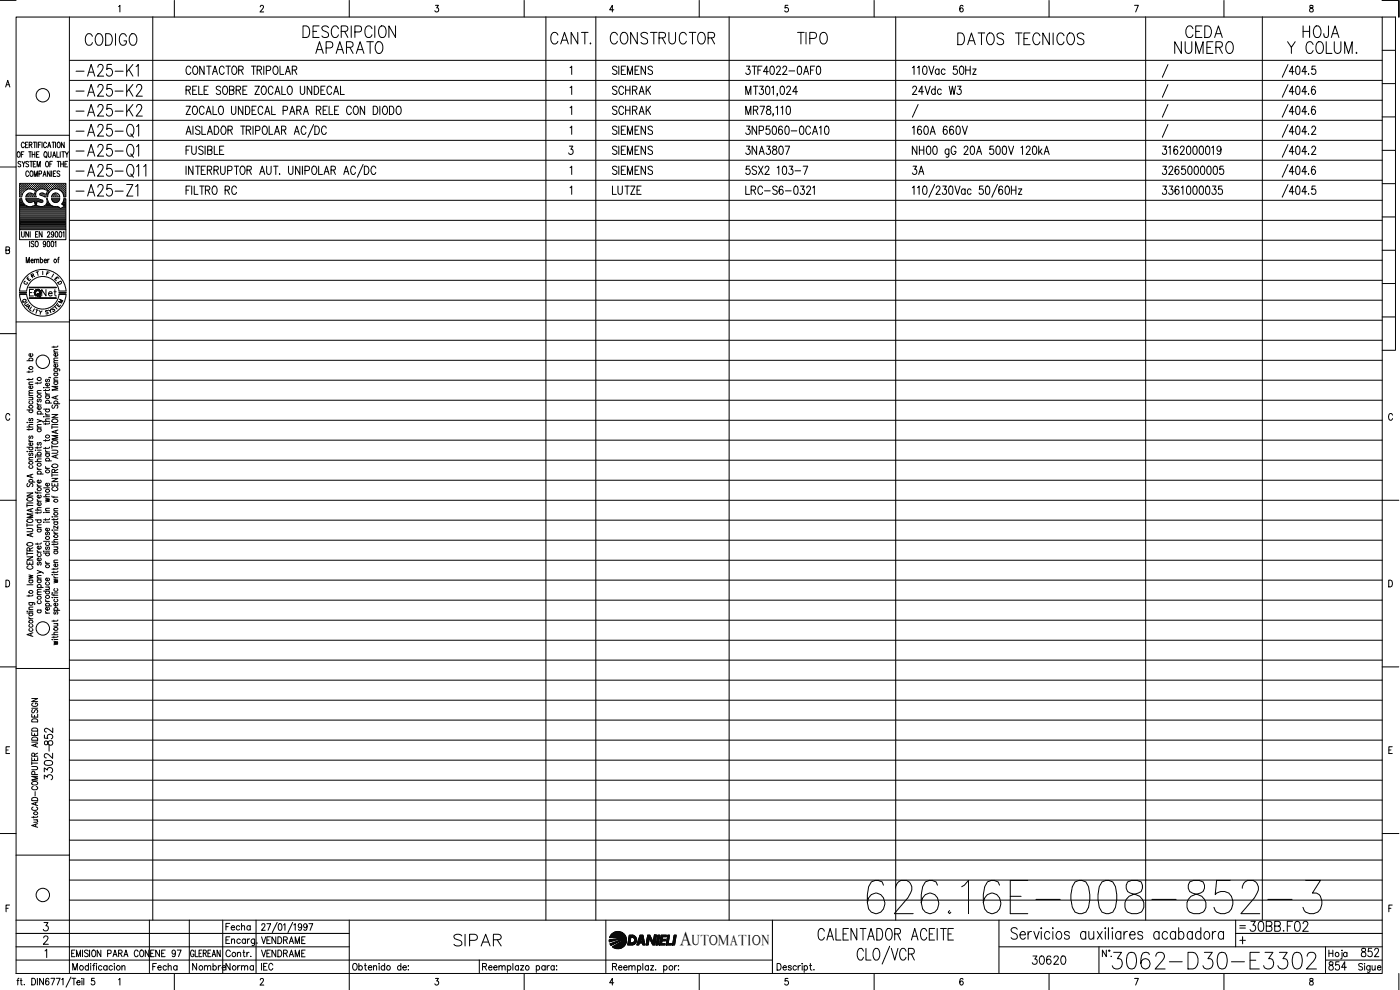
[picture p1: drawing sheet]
<svg xmlns="http://www.w3.org/2000/svg" width="420mm" height="297mm" viewBox="0 0 420 297" stroke-linecap="round" stroke-linejoin="round" font-family="sans-serif">
<defs><g id="words">
<text font-size="15.4" x="258.9" y="275.5">626.16E-008-852-3</text>
<text font-size="9.3" x="332.7" y="292.1">3062-D30-E3302</text>
<g font-size="7.5">
<text x="21.5" y="42.3">-A25-Q1</text>
<text x="21.5" y="48.3">-A25-Q1</text>
<text x="21.5" y="54.3">-A25-Q11</text>
</g>
<g font-size="7.1">
<text x="24.3" y="14.8">CODIGO</text>
<text x="93.5" y="17.3">APARATO</text>
<text x="164" y="14.5">CANT.</text>
<text x="182" y="14.5">CONSTRUCTOR</text>
<text x="238.1" y="14.5">TIPO</text>
<text x="351.4" y="17.3">NUMERO</text>
<text x="385.2" y="17.3">Y COLUM.</text>
<text x="21.5" y="24">-A25-K1</text>
<text x="21.5" y="30">-A25-K2</text>
<text x="21.5" y="36">-A25-K2</text>
<text x="21.5" y="60">-A25-Z1</text>
<text x="135.1" y="285">SIPAR</text>
</g>
<g font-size="6.6">
<text x="89.6" y="12.3">DESCRIPCION</text>
<text x="286.1" y="14.5">DATOS TECNICOS</text>
<text x="354.5" y="12.3">CEDA</text>
<text x="389.8" y="12.3">HOJA</text>
<text x="373.9" y="280.8">30BB.F02</text>
</g>
<text font-size="6.2" x="397.6" y="292.5">854</text>
<text font-size="5.9" x="204" y="283.6">A</text>
<g font-size="5.7">
<text x="182.7" y="29.6">SCHRAK</text>
<text x="272.7" y="29.6">24Vdc W3</text>
<text x="182.7" y="35.6">SCHRAK</text>
<text x="222.6" y="41.6">3NP5060-0CA10</text>
<text x="222.6" y="47.6">3NA3807</text>
<text x="222.6" y="53.6">5SX2 103-7</text>
<text x="272.7" y="53.6">3A</text>
<text x="347.5" y="53.6">3265000005</text>
<text x="182.7" y="59.6">LUTZE</text>
<text x="16.6" y="224.7" transform="rotate(-90 16.6 224.7)">852</text>
<text x="16.6" y="235.3" transform="rotate(-90 16.6 235.3)">3302-</text>
<text x="308.7" y="290.7">30620</text>
<text x="407.5" y="288.2">852</text>
</g>
<g font-size="5.3">
<text x="56.4" y="292.5">Nombre</text>
<text x="66.7" y="292.5">Norma</text>
</g>
<g font-size="4.9">
<text x="11.3" y="90">Net</text>
<text x="66.7" y="280.1">Fecha</text>
<text x="44.1" y="288.2">ENE 97</text>
<text x="77.3" y="288.2">VENDRAME</text>
</g>
<text font-size="4.4" x="207.6" y="283.6">UTOMATION</text>
<g font-size="4">
<text x="6.7" y="85.4">E</text>
<text x="16.2" y="86.4">D</text>
<text x="5.6" y="92.1">Q</text>
<text x="6.3" y="92.8">U</text>
<text x="6.7" y="93.8">A</text>
<text x="12.3" y="95.6">S</text>
<text x="14.1" y="94.5">S</text>
<text x="14.8" y="93.8">T</text>
<text x="16.2" y="92.1">M</text>
</g>
<g font-size="3.5">
<text x="12.7" y="83.6">F</text>
<text x="6" y="86.4">C</text>
<text x="370.8" y="279.8">=</text>
</g>
</g></defs>
<!-- layer: DCA_A3E2|CART -->
<g fill="none" stroke="#000" stroke-width=".3">
<path d="M0 .1h4.8M4.8 5.1h410v287h-410zM20.8 5.1v287M35.6 2l.4-.4v2M52.3 .1v5M78.1 2.1l.2-.4 .4-.1 .4 .6-1.1 1.4h1.2M104.8 .1v5M130.7 1.6h.9l-.5 .8a.61 .61 0 0 1 .5 .9 .61 .61 0 0 1-1.1-.1M157.3 .1v5M184.2 2.9h-1.2l.8-1.3v2M209.8 .1v5M236.5 1.6h-.8l-.1 .8a.63 .63 0 0 1 .9 .1 .63 .63 0 0 1-.1 .9 .63 .63 0 0 1-.9-.2"/>
<path d="M262.3 .1v5M289 1.9l-.5-.3a1.11 1.11 0 0 0-.5 1 1.11 1.11 0 0 0 .6 1 .57 .57 0 0 0 .5-.9 .57 .57 0 0 0-1 0l-.1 .2M314.8 .1v5M340.5 1.6h1.1l-.8 2M367.3 .1v5M393.1 1.7v.6a.73 .73 0 0 1 .9 .4 .73 .73 0 0 1-.3 .9 .64 .64 0 0 1-.7-.7 .64 .64 0 0 1 .8-.5l.2-.7zM414.8 .1h5v5M414.8 5.1h4v100h-4M414.8 15.1h4M1.7 26.1l.6-2 .7 2M1.9 25.4h.9M414.8 35.1h4"/>
<path d="M414.8 25.1h4M0 50.1h4.8M4.8 40.6h16M5.3 45.6l.2-.1a.86 .86 0 0 1 .6 .9 .86 .86 0 0 1-.6 .8 1.2 1.2 0 0 1-.2-1.6zM6 56.9h.1M6 56.3h.1M6 55.7h.1M6 57.6h.1M6 58.2h.1M6 58.8h.1M6 59.8h.4M6.2 57.2h.1"/>
<path d="M6.2 56.6h.1M6.2 56h.1M6.2 55.3h.1M6.2 57.9h.1M6.2 58.5h.1M6.2 48.7a.41 .41 0 0 0-.6-.2 .41 .41 0 0 0 0 .6l.5 .3a.42 .42 0 0 1-.1 .6 .42 .42 0 0 1-.6-.1M6.3 55.3v.1M6.3 55.9v.1M6.3 56.5v.2M6.3 57.2v.1M6.3 57.8v.1M6.3 58.4v.2"/>
<path d="M6.4 46.3h.5M6.5 59.1h-.6v-4.1h13.9v4.1h-.6M6.5 59.6h-.6v9.3h13.9v-9.3h-.6M6.5 56.9h.1M6.5 56.3h.1M6.5 55.7h.1M6.5 57.6h.1M6.5 58.2h.1M6.5 59.6l.6 1.4 1 .8M6.6 55.6v.1M6.6 56.2v.2M6.6 56.8v.2"/>
<path d="M6.6 57.5v.1M6.6 58.1v.2M6.6 48.4l.5 .8 .4-.8M6.7 58.3l-.2 .8M6.8 57.2h.2M6.8 56.6h.2M6.8 56h.2M6.8 55.3h.2M6.9 55.3v.1M6.9 55.9v.1M6.9 56.5v.2M6.9 57.2v.1"/>
<path d="M7.1 49.2v.9M7.2 45.5h-.8v1.7M7.2 56.9h.1M7.2 56.3h.1M7.2 55.7h.1M7.2 55.6v.1M7.2 56.2v.2M7.2 56.8v.2M7.3 43.1a.46 .46 0 0 0-.6-.4 .46 .46 0 0 0-.3 .6l.2 .9 .4 .1 .3-.4M7.5 56.6h.1M7.5 56h.1M7.5 55.3h.1"/>
<path d="M7.5 55.3v.1M7.5 55.9v.1M7.5 56.5v.2M7.7 43.5h.4M7.7 59.6h3.7M7.8 59.6l.3 .8M7.8 56.9h.1M7.8 56.3h.1M7.8 55.7h.1M7.8 55.6v.1M7.8 56.2v.2M7.8 56.8v.1"/>
<path d="M7.9 58.8l-.1 .3M7.9 59.8h3.6M7.9 58.8h.1M8.1 56.9l-.8 .6-.6 .8M8.1 56.6h.2M8.1 56h.2M8.1 55.3h.2M8.1 58.5h.2M8.1 58.3l-.3 .5M8.2 55.3v.1M8.2 55.9v.1M8.2 56.5v.2"/>
<path d="M8.2 58.4v.2M8.4 42.7h-.7v1.6h.7M8.4 56.3h.2M8.4 55.7h.2M8.4 58.8h.2M8.5 58.2h.1M8.5 55.6v.1M8.5 56.2v.2M8.5 58.2v.1M8.5 58.7v.2M8.6 48.7l-.3-.3-.6 .3 .2 .4 .7 .5-.3 .5-.6-.2M8.6 45.5h.8"/>
<path d="M8.6 51.7a.46 .46 0 0 0-.5-.4 .46 .46 0 0 0-.4 .6v.4a.47 .47 0 0 0 .3 .6 .47 .47 0 0 0 .6-.3M8.7 56.6h.2M8.7 56h.2M8.7 55.3h.2M8.7 58.5h.2M8.8 43.5l.7-.1v-.7h-.7v1.6M8.8 55.3v.1M8.8 55.9v.1M8.8 56.5v.1M8.8 58.4v.2M8.9 48.4h.9M9 45.5v1.7"/>
<path d="M9.1 56.3h.1M9.1 55.7h.1M9.1 58.2h.1M9.1 58.8h.1M9.1 55.6v.1M9.1 56.2v.2M9.1 58.1v.2M9.1 58.7v.2M9.2 43.5l.4 .8M9.3 51.3a.86 .86 0 0 1 .6 .8 .86 .86 0 0 1-.6 .8 1.14 1.14 0 0 1 0-1.6zM9.4 58l-.7-.1-.6 .4M9.4 48.4v1.7"/>
<path d="M9.4 56.6h.1M9.4 56h.1M9.4 55.3h.1M9.4 58.5h.1M9.4 55.3v.1M9.4 55.9v.1M9.4 56.5v.2M9.4 58.4v.2M9.7 46.3h.8M9.7 45.5v1.7M9.7 56.8l1 .3-.4 1.2-.9-.3M9.7 56.3h.1"/>
<path d="M9.7 55.7h.1M9.7 58.8h.1M9.7 56.8l-.7-.1-1 .2M9.7 55.6v.1M9.7 56.2v.2M9.7 58.2v.1M9.7 58.7v.2M10 42.7h.8M10 49.2h.5M10 56.6h.2M10 56h.2M10 55.3h.2"/>
<path d="M10 58.5h.2M10.1 55.3v.1M10.1 55.9v.1M10.1 56.5v.2M10.1 58.4v.2M10.3 52.9v-1.6l.5 1.6 .4-1.6v1.6M10.3 56.3h.2M10.3 55.7h.2M10.3 58.8h.2M10.4 55.6v.1M10.4 56.2v.2M10.4 56.8l.1 .1"/>
<path d="M10.4 58.7v.2M10.4 42.7v1.6M10.5 58.2h.1M10.5 45.5v1.7M10.6 56.6h.2M10.6 56h.2M10.6 55.3h.2M10.7 55.3v.1M10.7 55.9v.1M10.7 56.5v.2M10.8 48.4h-.8v1.7h.8M10.8 57.2h.1"/>
<path d="M11 46.3h.4M11 56.9h.1M11 56.3h.1M11 55.7h.1M11 55.6v.1M11 56.2v.2M11 56.8v.2M11 42.7v1.6M11.1 50.1v-1.7l.5 1.7 .5-1.7v1.7M11.3 56.6h.1M11.3 56h.1M11.3 55.3h.1"/>
<path d="M11.3 55.3v.1M11.3 55.9v.1M11.3 56.5v.2M11.4 59.6l1.4 .5v.5l-.3 .1M11.5 43.5h.5M11.6 56.3h.1M11.6 55.7h.1M11.6 55.6v.1M11.6 56.2v.2M11.7 52.2l.7-.1v-.7l-.7-.1v1.6M11.7 45.5h-.7v1.7h.7M11.9 56.6h.2"/>
<path d="M11.9 56h.2M11.9 55.3h.2M12 55.3v.1M12 55.9v.1M12 56.5v.2M12.2 56.3h.2M12.2 55.7h.2M12.2 58.2h.2M12.3 55.6v.1M12.3 56.2v.2M12.3 58.1v.2M12.3 42.7h-.8v1.6"/>
<path d="M12.5 56.6h.2M12.5 56h.2M12.5 55.3h.2M12.5 58.5h.2M12.6 42.7v1.6M12.6 55.3v.1M12.6 55.9v.1M12.6 56.5v.1M12.6 58.4v.2M12.6 56.7l.8 .1M12.6 56.7a1.68 1.68 0 0 0-1.7 2.4h-3.2M12.9 56.3h.1"/>
<path d="M12.9 55.7h.1M12.9 58.2h.1M12.9 52.9l.5-1.6 .4 1.6M12.9 55.6v.1M12.9 56.2v.2M12.9 58.1v.2M13 58l-.4-.1a.45 .45 0 0 0-.5 .1 .45 .45 0 0 0 0 .5l1.4 .6M13.1 52.4h.6M13.2 56.6h.1M13.2 56h.1M13.2 55.3h.1M13.2 58.5h.1"/>
<path d="M13.3 55.3v.1M13.3 55.9v.1M13.3 56.5v.2M13.3 58.4v.2M13.3 56.8l1 .3-.4 1.2-.9-.3M13.4 45.6l.1-.1a.86 .86 0 0 1 .7 .9 .86 .86 0 0 1-.7 .8 1.09 1.09 0 0 1-.1-1.6zM13.5 59.1h.7M13.5 56.3h.1M13.5 55.7h.1M13.5 58.8h.1M13.5 55.6v.1M13.5 56.2v.2"/>
<path d="M13.5 58.7v.2M13.7 46.9l.4 .5M13.8 56.6h.2M13.8 56h.2M13.8 55.3h.2M13.8 58.5h.2M13.9 48.5l.1-.1a.86 .86 0 0 1 .6 .8 .86 .86 0 0 1-.6 .9 1.2 1.2 0 0 1-.1-1.6zM13.9 55.3v.1M13.9 55.9v.1M13.9 56.5v.2M13.9 58.4v.2M13.9 59.6h.3"/>
<path d="M13.9 59.6a1.69 1.69 0 0 1-.3 1.9 1.69 1.69 0 0 1-1.9 .4M14 43.1a.46 .46 0 0 0-.6-.4 .46 .46 0 0 0-.3 .6v.4a.47 .47 0 0 0 .3 .6 .47 .47 0 0 0 .6-.4M14.1 58.8h.1M14.1 56.9h.2M14.1 56.3h.2M14.1 55.7h.2M14.1 58.2h.2M14.2 55.6v.1M14.2 56.2v.2M14.2 56.8v.2M14.2 58.1v.2M14.2 59.6a2.72 2.72 0 0 0 3.3 2.4l.6 .6"/>
<path d="M14.3 57.6h.1M14.3 44.3l.5-1.6 .4 1.6M14.4 58.3l-.2 .8M14.4 57.2h.2M14.4 56.6h.2M14.4 56h.2M14.4 55.3h.2M14.4 57.9h.1M14.5 45.5v1.5l.3 .2 .5-.5v-1.2M14.5 43.8h.6M14.5 57.8h.1M14.5 55.3v.1"/>
<path d="M14.5 55.9v.1M14.5 56.5v.2M14.5 57.2v.1M14.8 56.9h.1M14.8 56.3h.1M14.8 55.7h.1M14.8 55.6v.1M14.8 56.2v.2M14.8 56.8v.2M14.9 49.2h.5M15 51.3v1.6l-.8-1.6v1.6M15.1 56.6h.1"/>
<path d="M15.1 56h.1M15.1 55.3h.1M15.2 55.3v.1M15.2 55.9v.1M15.2 56.5v.2M15.4 56.9h.1M15.4 56.3h.1M15.4 55.7h.1M15.5 59.6h2.4a1.24 1.24 0 0 1-1.2 1.2 1.24 1.24 0 0 1-1.2-1.2zM15.5 59.1h2.4M15.5 55.6v.1M15.5 56.2v.2"/>
<path d="M15.5 56.8v.1M15.5 51.3v1.6M15.5 58.8a1.23 1.23 0 0 1 1.2-.9 1.23 1.23 0 0 1 1.2 .9M15.6 58.8l-.1 .3M15.6 59.8h2.2M15.6 42.7h.8M15.7 48.4h-.8v1.7M15.7 56.6h.2M15.7 56h.2M15.7 55.3h.2M15.8 47.2l.5-1.7 .4 1.7M15.8 55.3v.1"/>
<path d="M15.8 55.9v.1M15.8 56.5v.2M15.9 58.5l-.1 .1M16 46.6h.6M16 42.7v1.6M16 52.1h.5M16 56.3h.2M16 55.7h.2M16 58.8h.2M16.1 55.6v.1M16.1 56.2v.2M16.1 58.2v.1"/>
<path d="M16.1 58.7v.2M16.2 58.2h.1M16.3 56.6h.2M16.3 56h.2M16.3 55.3h.2M16.3 58.5h.2M16.4 55.3v.1M16.4 55.9v.1M16.4 56.5v.1M16.4 58.4v.2M16.7 42.7v1.6M16.7 56.3h.1"/>
<path d="M16.7 55.7h.1M16.7 58.2h.1M16.7 58.8h.1M16.7 55.6v.1M16.7 56.2v.2M16.7 58.1v.2M16.7 58.7v.2M16.8 51.3h-.8v1.6h.8M17 56.6h.1M17 56h.1M17 55.3h.1M17 58.5h.1"/>
<path d="M17.1 45.5v1.7h.7M17.1 55.3v.1M17.1 55.9v.1M17.1 56.5v.1M17.1 58.4v.2M17.1 48.4h.8M17.3 56.3h.1M17.3 55.7h.1M17.3 58.8h.1M17.4 42.7h.1a.86 .86 0 0 1 .6 .8 .86 .86 0 0 1-.6 .8 1.2 1.2 0 0 1-.1-1.6zM17.4 55.6v.1M17.4 56.2v.2"/>
<path d="M17.4 58.7v.2M17.5 48.4v1.7M17.6 56.6h.2M17.6 56h.2M17.6 55.3h.2M17.7 55.3v.1M17.7 55.9v.1M17.7 56.5v.2M17.8 58.8l.1 .3M17.9 51.5l-.2-.2-.6 .2v.3l.8 .7-.2 .4-.6-.2M17.9 56.9h.2M17.9 56.3h.2"/>
<path d="M17.9 55.7h.2M18 55.6v.1M18 56.2v.2M18 56.8v.2M18.1 45.5v1.7M18.2 49.2h.8M18.2 48.4v1.7M18.2 56.6h.2M18.2 56h.2M18.2 55.3h.2M18.3 57.2h.1M18.3 55.3v.1"/>
<path d="M18.3 55.9v.1M18.3 56.5v.2M18.5 57.5a2.43 2.43 0 0 0-4.1 .8M18.5 57.5l.5 .8M18.5 45.5h.9M18.6 56.9h.1M18.6 56.3h.1M18.6 55.7h.1M18.6 57.5l.1 .1M18.6 55.6v.1M18.6 56.2v.2M18.6 56.8v.2"/>
<path d="M18.9 57.2h.1M18.9 56.6h.1M18.9 56h.1M18.9 55.3h.1M18.9 57.9h.1M19 57.2v.1M19 57.8v.1M19 58.3l.2 .8M19.2 59.6l-.2 .8M19.3 42.7v1.6l-.9-1.6v1.6M414.8 55.1h4M414.8 45.1h4"/>
<path d="M1.8 75h1v-.7l-1-.2v2l1-.2v-.7l-.3-.2M5.9 68.9v3h13.9v-3M6 64.5h13.7M6 64.2h13.7M6 63.9h13.7M6 63.6h13.7M6 63.3h13.7M6 62.9h13.7M6 62.6h12M6 62.3h11.7M6 62h2.3M6 61.7h1.6"/>
<path d="M6 61.4h1.2M6 61h.9M6 60.7h.7M6 60.4h.6M6 60.1h.5M6 64.8h13.7M6 65.2h13.7M6 65.5h13.7M6 65.8h13.7M6 66.1h13.7M6 66.4h13.7M6 66.7h13.7"/>
<path d="M6 67.1h13.7M6 67.4h13.7M6 67.7h13.7M6 68h13.7M6 68.4h13.7M6 68.7h13.7M6.5 69.5v1.4l.3 .2 .4-.2 .1-1.4M7.9 78.9v-1.7l.4 1.7 .5-1.7v1.7M8 60.1h4.5M8 61.8l1 .2 .7-.1M8.1 60.4l.9 .4 1.3-.4 .3 1.2-.9 .3M8.3 60.4h1.6"/>
<path d="M8.6 69.5v1.6l-.9-1.6v1.6M8.9 72.4v1.6M9.1 69.5v1.6M9.3 78.2h.7l-.1-.4a.48 .48 0 0 0-.6 .5 .48 .48 0 0 0 .6 .5l.1-.2M9.7 62h2.1M10.2 72.6l-.5-.2-.3 .2v.3a.74 .74 0 0 1 .7 1.1l-.7-.2M10.4 78l.3-.2h.3v1.1M10.4 77.8v1.1M10.4 60.4h.6M10.5 60.7h.5M10.5 61h.4M10.6 61.7h.3"/>
<path d="M10.6 61.4h.2M10.7 70.3h.4M10.8 72.5l.1-.1a.86 .86 0 0 1 .6 .8 .86 .86 0 0 1-.6 .8 1.17 1.17 0 0 1-.1-1.5zM11 78l.3-.2h.3v1.1M11.4 69.5h-.7v1.6h.7M11.5 60.4h1.3M12.1 60.7l-.9-.3-.3 1.2 .8 .3M12.1 78l.1-.2a.48 .48 0 0 1 .6 .5 .48 .48 0 0 1-.6 .5l-.1-.2M12.1 77.2v1.7M12.2 60.7l.4 .1M12.6 69.5v1.6l-.8-1.6v1.6M13.1 62h2.9"/>
<path d="M13.3 78.2h.7l-.2-.4a.48 .48 0 0 0-.6 .5 .48 .48 0 0 0 .6 .5l.2-.2M13.7 61.7h1.6M13.7 72.9l-.2 .4a.43 .43 0 0 1-.5-.4 .43 .43 0 0 1 .7-.3l-.2 1.4-.5-.2M13.9 61.4h1M14.1 61h.5M14.2 60.7h.2M14.2 60.4h.1M14.3 69.9l.2-.4 .4 .2v.4l-.7 1h.8M14.3 72.5l.2-.1a.96 .96 0 0 1 0 1.6l-.4-.7zM14.3 77.8v1.1M14.8 77.8l-.5 .4M15.5 72.5l.2-.1a.96 .96 0 0 1 0 1.6l-.4-.7z"/>
<path d="M15.7 60.1h2M16 60.4h1.4M16.1 70l-.1 .5a.43 .43 0 0 1-.6-.5 .43 .43 0 0 1 .7-.2l-.1 1.3-.6-.2M16.5 72.7l.3-.3v1.6M16.7 69.6l.2-.1a.96 .96 0 0 1 0 1.6l-.3-.6zM17.3 77.8h.4M17.8 77.2l-.3 .3v1.4M17.9 69.6l.2-.1a.96 .96 0 0 1 0 1.6l-.4-.6zM18.2 62.6h1.5M18.5 61.2l.8 .7M18.8 61h.9M18.8 62.3h.9"/>
<path d="M18.8 61.4h.9M18.9 69.8l.3-.3v1.6M18.9 60.7h.8M19 60.4l-.5 .8M19.2 62l-1.1 .6M414.8 75.1h4M414.8 65.1h4M4.8 96.6h16M5.9 87.3a7 7 0 0 1 6.9-6.5 7 7 0 0 1 7 6.5M5.9 88.4a7 7 0 0 0 6.9 6.5 7 7 0 0 0 7-6.5M8 87.3a4.9 4.9 0 0 1 4.8-4.3 4.9 4.9 0 0 1 4.9 4.3M8 88.4a4.9 4.9 0 0 0 4.8 4.3 4.9 4.9 0 0 0 4.9-4.3"/>
<path d="M8.8 86.2h8.1v.1h-8.1M8.8 89.4h8.1v.1h-8.1zM8.8 86.3h8M8.8 89.4h8M10 86.9h-1.2v1.9M10.8 92.9l.7 .2M414.8 95.1h4M414.8 85.1h4M0 100.1h4.8M8.1 108.2h1.8M8.7 111.3v.5M8.7 113.6v.5"/>
<path d="M8.7 119.2h1.2M8.7 118.7h1.2M8.7 115.4h1.2M8.9 108.2l-.1-.1a.53 .53 0 0 1 .5-.7 .53 .53 0 0 1 .5 .7l-.2 .1M9.5 119.2l.4 .4-.1 .3-1.1 .1M9.6 115.8l.2 .1a.52 .52 0 0 1-.6 .7 .52 .52 0 0 1-.4-.7l.4-.1v.8M9.6 106.1l.2 .1a.52 .52 0 0 1-.5 .8 .52 .52 0 0 1-.5-.8l.4-.1v.9M9.9 117.9l-1.1 .1-.1 .3 .3 .4M9.9 117.2h-1.1l-.1 .4 .3 .3M9.9 114.6l-1.1 .1-.1 .3 .3 .4M9.9 113.5l-.1 .3-1.7 .1M9.9 111.3l-.4 .3h-1.4"/>
<path d="M11.2 114.7v.5M11.2 118h1.2M11.4 119.8l-.2 .3 .2 .5 .5-.7h.4l.1 .4-.3 .3M12.4 117.2h-1.1l-.1 .4 .3 .4M12.4 114.6l-.1 .3-1.7 .1M13.1 116.3h.2zM13.7 117.7l.1 .4 .4 .2M13.7 116.9v.5M13.7 118.8h1.2M13.7 118.3h1.2M13.7 116.3h1.2M13.9 118.8l-.1 .1a.52 .52 0 0 0 .5 .7 .52 .52 0 0 0 .3-.8"/>
<path d="M13.9 113.8l-.2 .3 .1 .4h.3l.3-.6 .2-.1 .3 .3-.3 .4M14.6 115l.2 .1a.52 .52 0 0 1-.6 .7 .52 .52 0 0 1-.4-.8h.4v.8M14.8 113.2l.4 .2M14.9 116.8l-.4 .4h-1.4M16.2 110.6l1.6 .1 .1 .6M16.2 103.9v.4M16.2 114.5h1.2M16.2 114.1h1.2M16.2 112h1.2M16.2 108.9h1.2M16.2 105.6h1.2M16.4 114.5l-.1 .2a.51 .51 0 0 0 .5 .7 .51 .51 0 0 0 .3-.9"/>
<path d="M16.4 112a.55 .55 0 0 0 .3 .9 .55 .55 0 0 0 .7-.7l-.3-.2M16.4 110.6l-.1 .2a.53 .53 0 0 0 .5 .7 .53 .53 0 0 0 .5-.7l-.2-.2M16.8 118.9v.7M17.1 109.3l.2 .2a.52 .52 0 0 1-.5 .7 .52 .52 0 0 1-.5-.8l.4-.1v.9M17.1 106l.2 .2a.52 .52 0 0 1-.6 .7 .52 .52 0 0 1-.4-.8l.4-.1v.9M17.4 118.7l-1.8 .6 1.8 .5M17.4 115.9h-1.8l1.8 .6-1.8 .5h1.8M17.4 113.3l-1.1 .1-.1 .3 .3 .4M17.4 108.2h-1.1l-.1 .4 .3 .3M17.4 107.4l-1.1 .1-.1 .4 .3 .3M17.4 104.9l-1.1 .1-.1 .3 .3 .3M17.4 103.8l-.4 .3h-1.4"/>
<path d="M2.9 124.6a.61 .61 0 0 0-.7-.5 .61 .61 0 0 0-.5 .7v.5a.61 .61 0 0 0 .5 .8 .61 .61 0 0 0 .7-.5M8.1 135.5h.2zM8.1 128.1h1.8M8.1 134.2h1.8M8.1 123h1.8M8.2 126.8h.1M8.7 131.9l.1 .3 .4 .2M8.7 128.6v.5M8.7 138h1.2M8.7 135.5h1.2M8.7 132.4h1.2M8.7 126.8h1.2"/>
<path d="M8.9 139.7a.55 .55 0 0 0 .3 .9 .55 .55 0 0 0 .7-.6l-.3-.3M8.9 136l-.2 .2 .2 .5 .5-.7h.4l.1 .4-.3 .3M8.9 134.2l-.1 .1a.53 .53 0 0 0 .5 .7 .53 .53 0 0 0 .5-.7l-.2-.1M8.9 130.8l-.2 .3 .1 .4h.3l.3-.6 .2-.1 .3 .3-.3 .5M8.9 125.5l-.2 .3 .2 .5 .5-.7h.4l.1 .4-.3 .3M8.9 123l-.1 .1a.53 .53 0 0 0 .5 .7 .53 .53 0 0 0 .5-.7l-.2-.1M8.9 120.4l-.1 .1a.52 .52 0 0 0 .5 .7 .52 .52 0 0 0 .3-.8M9.6 132.9a.49 .49 0 0 1 0 .6 .49 .49 0 0 1-.7 .1 .49 .49 0 0 1-.1-.7h.4v.8M9.9 137.3h-1.1l-.1 .4 .3 .3M9.9 128.6l-.4 .3h-1.4M9.9 127.4l-1.1 .1-.1 .3 .3 .3M10.6 135.1h.2z"/>
<path d="M10.6 138.5h1.8M10.6 136.6h1.8M10.7 137v.1zM11.2 125.8l1.2 .5-1.2 .4M11.2 121l.1 .3 .4 .2M11.2 134.1v.5M11.2 137.1h1.2M11.2 135.1h1.2M11.2 128.7h1.2M11.2 128.2h1.2M11.2 124.2h1.8M11.2 121.5h1.2"/>
<path d="M11.4 136.6a.51 .51 0 0 1 0-.8 .51 .51 0 0 1 .7 0 .51 .51 0 0 1 0 .8M11.4 132.7l-.2 .3 .1 .5h.3l.3-.7 .2-.1 .3 .3-.3 .5M11.4 128.7a.51 .51 0 0 0 0 .7 .51 .51 0 0 0 .7 0 .51 .51 0 0 0 0-.7M11.4 124.2a.51 .51 0 0 1 0-.7 .51 .51 0 0 1 .7 0 .51 .51 0 0 1 0 .7M12.1 122a.51 .51 0 0 1 0 .7 .51 .51 0 0 1-.7 0 .51 .51 0 0 1-.1-.7h.4v.8M12.4 137.7l-1.1 .1-.1 .4 .3 .3M12.4 134l-.4 .4h-1.4M12.4 127.4l-1.1 .1-.1 .3 .3 .4M12.4 126.3l.5 .2 .1 .3M13.1 125h.2zM13.1 126.4h1.8M13.1 122.8h1.8"/>
<path d="M13.7 140l.1 .4 .4 .1M13.7 135.1l.1 .3 .4 .2M13.7 124l.1 .3 .4 .2M13.7 126.9v.5M13.7 131.9v.5M13.7 134.2v.5M13.7 138.3h1.8M13.7 136.1h1.2M13.7 135.6h1.2M13.7 125h1.2M13.7 124.5h1.2M13.7 120.9h1.8"/>
<path d="M13.9 138.3l-.1-.1a.52 .52 0 0 1 .5-.8 .52 .52 0 0 1 .3 .9M13.9 136.1l-.1 .2a.52 .52 0 0 0 .5 .7 .52 .52 0 0 0 .3-.9M13.9 122.8a.49 .49 0 0 0 0 .7 .49 .49 0 0 0 .7 0 .49 .49 0 0 0 0-.7M13.9 120.9l-.1-.1a.52 .52 0 0 1 .5-.7 .52 .52 0 0 1 .3 .8M14.9 134.1l-.4 .4h-1.4M14.9 131.9l-.4 .3h-1.4M14.9 126.9l-.4 .3h-1.4M14.9 125.7h-1.1l-.1 .4 .3 .3M15.6 135.1h1.5l.3 .4-.3 .5h-1.5M15.6 124.4h1.8l-1.8 .9h1.8M15.6 128.1h1.8M15.6 127.7v.9"/>
<path d="M15.6 133.5v1M15.6 134h1.8M15.6 127.4h1.8M15.7 139.5a.88 .88 0 0 1 1-.3 .88 .88 0 0 1 .6 .9 .88 .88 0 0 1-1 .3 .88 .88 0 0 1-.6-.9zM15.7 132.4a.88 .88 0 0 1 1-.3 .88 .88 0 0 1 .6 .9 .88 .88 0 0 1-1 .3 .88 .88 0 0 1-.6-.9zM15.7 126a.88 .88 0 0 1 1-.3 .88 .88 0 0 1 .6 .9 .88 .88 0 0 1-1 .3 .88 .88 0 0 1-.6-.9zM15.8 121.5l-.2 .4 .2 .6 .5-.1 .3-.7a.49 .49 0 0 1 .7 .1 .49 .49 0 0 1-.2 .7M16.2 121.1h1.7M16.4 121.1l-.1-.1a.52 .52 0 0 1 .5-.7 .52 .52 0 0 1 .3 .8M16.8 129.2v.7M16.8 136.6v.7M17.4 136.4l-1.8 .6 1.8 .5"/>
<path d="M17.4 130.7h-1.8l1.8 .5-1.8 .6h1.8M17.4 129l-1.8 .6 1.8 .5M417.9 124.6a.61 .61 0 0 0-.7-.5 .61 .61 0 0 0-.5 .7v.5a.61 .61 0 0 0 .5 .8 .61 .61 0 0 0 .7-.5M0 150.1h4.8M8.1 158.6h1.3l.5 .4-.1 .3-.4 .2h-1.3M8.1 147.9h1.8l-1.8 .9h1.8M8.1 151.2v.9M8.1 157.1v.9M8.1 157.6h1.8M8.1 151.7h1.8M8.1 150.9h1.8M8.2 156a.88 .88 0 0 1 1-.4 .88 .88 0 0 1 .6 .9 .89 .89 0 0 1-1 .3 .89 .89 0 0 1-.6-.8z"/>
<path d="M8.2 149.5a.89 .89 0 0 1 1-.3 .89 .89 0 0 1 .6 .9 .88 .88 0 0 1-1 .3 .88 .88 0 0 1-.6-.9zM8.3 145.1l-.2 .3 .1 .5h.6l.3-.7 .5-.1 .3 .3-.3 .6M8.7 144.6h1.8M8.9 144.6l-.1-.1a.53 .53 0 0 1 .5-.7 .53 .53 0 0 1 .5 .7l-.2 .1M9.3 142.5v.7M9.3 152.8v.6M9.9 160l-1.8 .5 1.8 .6M9.9 154.2h-1.8l1.8 .6-1.8 .5h1.8M9.9 152.6l-1.8 .5 1.8 .6M9.9 142.3l-1.8 .5 1.8 .6M10.6 147.6l.1 .3h1.7M10.6 156h1.8"/>
<path d="M10.6 153.1h1.8M11.2 149.8l.1 .4 .4 .2M11.2 145.3l.1 .4 .4 .2M11.2 140.3l.1 .3 .4 .2M11.2 147.6v.5M11.2 153.6v.5M11.2 158.8h1.2M11.2 158.3h1.2M11.2 150.4h1.2M11.2 145.9h1.2M11.2 142.2h1.8M11.2 140.8h1.2"/>
<path d="M11.4 158.8a.49 .49 0 0 0 0 .7 .49 .49 0 0 0 .7 0 .49 .49 0 0 0 0-.7M11.4 156a.51 .51 0 0 0 0 .7 .51 .51 0 0 0 .7 0 .51 .51 0 0 0 0-.7M11.4 142.2a.51 .51 0 0 1 0-.7 .51 .51 0 0 1 .7 0 .51 .51 0 0 1 0 .7M12.1 150.8a.5 .5 0 0 1 .1 .8 .5 .5 0 0 1-.8 0 .5 .5 0 0 1 .1-.8h.2v.9M12.1 148.6a.51 .51 0 0 1 0 .7 .51 .51 0 0 1-.7 0 .51 .51 0 0 1-.1-.7h.4v.8M12.1 144a.5 .5 0 0 1 .1 .8 .5 .5 0 0 1-.8 0 .5 .5 0 0 1 .1-.8h.2v.9M12.4 157.5h-1.1l-.1 .4 .3 .4M12.4 153.5l-.1 .3-1.7 .1M12.4 152.3h-1.1l-.1 .4 .3 .4M13.1 156.7h.2zM13.1 153.8h.2zM13.1 149h1.8"/>
<path d="M13.1 146.4h1.8M13.7 149.5l1.2 .3-1.2 .3 1.2 .2-1.2 .3M13.7 156.7h1.2M13.7 155.6v.6M13.7 153.8h1.2M13.7 153.3h1.2M13.7 140.5h1.2M13.9 159.8l-.2 .2 .2 .5 .5-.7h.4l.1 .4-.3 .3M14.6 158.5l.2 .1a.53 .53 0 0 1-.6 .7 .53 .53 0 0 1-.4-.8h.4v.8M14.6 145l.2 .1a.52 .52 0 0 1-.5 .7 .52 .52 0 0 1-.5-.7l.4-.1v.8M14.9 155.6l-.4 .3h-1.4M14.9 152.5l-1.1 .1-.1 .3 .3 .4"/>
<path d="M14.9 148.3l-1.1 .1-.1 .3 .3 .3M15.6 159h.1zM15.6 155.1h.1zM15.6 148.8l.1 .3 1.7 .1M15.6 144.9v.9h1.8v-.9M15.6 143.5h1.8l-1.8 1h1.8M15.6 142.5h1.8M15.6 142.1v.9M16 146.2a.52 .52 0 0 0-.4 .7 .52 .52 0 0 0 .7 .4h.4a.52 .52 0 0 0 .6-.4 .52 .52 0 0 0-.4-.7M16.2 159.5l.1 .3 .4 .2M16.2 153.3h1.2M16.2 148.9v.5"/>
<path d="M16.2 155.6v.5M16.2 159h1.2M16.2 156.6h1.2M16.2 155.1h1.2M16.4 156.6l-.1 .1a.52 .52 0 0 0 .5 .7 .52 .52 0 0 0 .3-.8M16.4 141.8l-.1-.8-.6-.1-.1 .9h1.8M16.4 145.3v.5M17.4 157.8v.8l-1.2-.8v.8M17.4 155.6l-.4 .3h-1.4M17.4 152.6h-1.1l-.1 .3 .3 .4M17.4 140.8l-1 .5M414.8 150.1h5"/>
<path d="M1.8 174.1a1.02 1.02 0 0 1 1.1 1 1.02 1.02 0 0 1-1.1 1zM8.1 168.4v.9h1.8v-.9M8.1 167.1h1.8l-1.8 .9h1.8M8.1 175.5h1.8M8.1 166.1h1.8M8.1 165.6v.9M8.2 163a.89 .89 0 0 1 1-.3 .89 .89 0 0 1 .6 .9 .88 .88 0 0 1-1 .3 .88 .88 0 0 1-.6-.9zM8.5 169.7a.54 .54 0 0 0-.4 .7 .54 .54 0 0 0 .7 .4h.4a.54 .54 0 0 0 .7-.4 .54 .54 0 0 0-.5-.7M8.7 172.5l1.2 .2-1.2 .3 1.2 .3-1.2 .3M8.7 178.5v.5M8.7 174.1h1.2M8.9 174.1l-.1 .1a.52 .52 0 0 0 .5 .7 .52 .52 0 0 0 .3-.8"/>
<path d="M8.9 165.3l-.1-.8-.5-.1-.2 .9h1.8M8.9 168.8v.5M9.3 160.1v.8M9.9 178.5l-.4 .3h-1.4M9.9 164.3l-1 .5M11.2 171.1l1.2 .5-1.2 .4M11.2 165.1l.1 .4 .4 .2M11.2 178.4h1.2M11.2 176.3h1.8M11.2 174h1.2M11.2 173.5h1.2M11.2 165.7h1.2"/>
<path d="M11.2 162.9v.5M11.4 176.3a.51 .51 0 0 1 0-.8 .51 .51 0 0 1 .7 0 .51 .51 0 0 1 0 .8M11.4 174a.51 .51 0 0 0 0 .7 .51 .51 0 0 0 .7 0 .51 .51 0 0 0 0-.7M11.4 168.7l-.2 .3 .1 .5h.3l.3-.7 .2-.1 .3 .3-.3 .5M11.4 166.1a.51 .51 0 0 0 0 .7 .51 .51 0 0 0 .7 0 .51 .51 0 0 0 0-.7M12.1 167.4a.51 .51 0 0 1 .1 .7 .51 .51 0 0 1-.7 .1 .51 .51 0 0 1-.2-.7l.4-.1v.9M12.1 163.9a.5 .5 0 0 1 .1 .7 .5 .5 0 0 1-.8 0 .5 .5 0 0 1 .1-.7h.2v.8M12.4 177.6l-1.1 .1-.1 .4 .3 .3M12.4 176.8l-1.1 .1-.1 .4 .3 .3M12.4 172.7h-1.1l-.1 .4 .3 .4M12.4 171.6l.6 .3v.2M12.4 162.8l-.4 .4h-1.4"/>
<path d="M13.1 165.4h.2zM13.1 177.4h1.8M13.1 165.9h1.8M13.1 162.4h1.8M13.7 179.9l.1 .3 .4 .3M13.7 168.5l.1 .3 .4 .2M13.7 176.1h1.2M13.7 169h1.2M13.7 165.4h1.2M13.9 177.4a.49 .49 0 0 0 0 .7 .49 .49 0 0 0 .7 0 .49 .49 0 0 0 0-.7M13.9 174.7a.49 .49 0 0 0 0 .7 .49 .49 0 0 0 .7 0 .49 .49 0 0 0 0-.7M13.9 165.9l-.1 .2a.52 .52 0 0 0 .5 .7 .52 .52 0 0 0 .3-.9"/>
<path d="M13.9 164.1l-.2 .3 .2 .5 .5-.7h.4l.1 .4-.3 .3M13.9 162.8l-.1 .2a.52 .52 0 0 0 .5 .7 .52 .52 0 0 0 .3-.9M14.5 176.1l.4 .4-.1 .3-1.1 .1M14.6 173.4a.5 .5 0 0 1 0 .7 .5 .5 0 0 1-.6 .1 .5 .5 0 0 1-.2-.7l.4-.1v.9M15.6 179.3h.1zM15.6 178.3l.3 .3h1.5M15.6 177.9h.1zM15.6 172.4h.1zM15.6 162.6h1.8M16.2 173.8l1.2 .3-1.2 .3 1.2 .2-1.2 .3M16.2 172.8l.1 .4 .4 .2M16.2 165.3h1.2"/>
<path d="M16.2 163.1v.5M16.2 170.5v.5M16.2 171.5v.4M16.2 178.3v.5M16.2 179.3h1.2M16.2 177.9h1.2M16.2 173.4h1.2M16.2 172.4h1.2M16.2 168.8h1.2M16.2 164.1h1.2M16.2 160h1.2M16.4 179.8l-.1 .1a.53 .53 0 0 0 .5 .7 .53 .53 0 0 0 .5-.7l-.2-.1"/>
<path d="M16.4 176.6l-.1 .1a.53 .53 0 0 0 .5 .7 .53 .53 0 0 0 .5-.7l-.2-.1M16.4 165.3l-.1 .2a.51 .51 0 0 0 .5 .7 .51 .51 0 0 0 .3-.9M17 164.1l.4 .4-.1 .3-1.1 .1M17.1 169.2l.2 .1a.52 .52 0 0 1-.5 .8 .52 .52 0 0 1-.5-.8l.4-.1v.8M17.4 171.4l-.4 .3h-1.4M17.4 170.4l-.1 .3-1.7 .1M17.4 168l-1.1 .1-.1 .3 .3 .4M17.4 163l-.1 .3-1.7 .1M17.4 161.9h-1.1l-.1 .4 .3 .3M416.8 174.1a1.02 1.02 0 0 1 1.1 1 1.02 1.02 0 0 1-1.1 1zM8.1 183.4h.2zM8.1 183.9h1.8"/>
<path d="M8.7 185.1l.1 .3 .4 .3M8.7 180.8l1.6 .1 .1 .5M8.7 185.7h1.2M8.7 183.4h1.2M8.7 182.9h1.2M8.9 188.6l-.1 .2a.53 .53 0 0 0 .5 .6 .53 .53 0 0 0 .5-.6l-.2-.2M8.9 187.4l-.1 .1a.51 .51 0 0 0 .5 .7 .51 .51 0 0 0 .3-.8M8.9 183.9l-.1 .2a.51 .51 0 0 0 .5 .7 .51 .51 0 0 0 .3-.9M8.9 180.8l-.1 .1a.53 .53 0 0 0 .5 .7 .53 .53 0 0 0 .5-.7l-.2-.1M9.3 190.1v.6M9.9 189.9l-1.8 .5 1.8 .6M9.9 182.1l-1.1 .1-.1 .4 .3 .3"/>
<path d="M11.2 183h1.2M11.4 183a.49 .49 0 0 0 0 .7 .49 .49 0 0 0 .7 0 .49 .49 0 0 0 0-.7M11.4 180.2a.51 .51 0 0 0 0 .8 .51 .51 0 0 0 .7 0 .51 .51 0 0 0 0-.8M13.7 183.4l.1 .4 .4 .2M13.7 184h1.2M13.7 181.8h1.8M13.7 180.5h1.2M13.9 181.8l-.1-.1a.52 .52 0 0 1 .5-.7 .52 .52 0 0 1 .3 .8M14.6 182.2l.2 .2a.52 .52 0 0 1-.5 .7 .52 .52 0 0 1-.5-.8l.4-.1v.9M15.6 191.9h.1zM15.6 190.4h1.8M16.2 192.4l1.2 .2-1.2 .3 1.2 .3-1.2 .2"/>
<path d="M16.2 191.9h1.2M16.2 186.1v.4M16.2 191v.4M16.2 187.1h1.2M16.2 183.1h1.7M16.4 183.5l-.2 .3 .1 .4h.3l.2-.6 .3-.1 .3 .3-.3 .5M16.4 183.1l-.1-.1a.52 .52 0 0 1 .5-.7 .52 .52 0 0 1 .3 .8M17 187.1l.4 .3-.1 .4-1.1 .1M17.1 181a.49 .49 0 0 1 0 .7 .49 .49 0 0 1-.7 0 .49 .49 0 0 1-.1-.7h.4v.8M17.4 190.9l-.4 .3h-1.4M17.4 189.7l-1.1 .1-.1 .3 .3 .3M17.4 186l-.4 .3h-1.4"/>
<path d="M0 200.1h4.8M4.8 200.6h16M414.8 200.1h5M1.8 225h.7M2.9 224.1h-1.1v2h1.1M416.8 225h.6M417.8 224.1h-1v2h1M0 250.1h4.8M4.8 256.6h16M414.8 250.1h5M1.8 272.5h.7M2.9 271.6h-1.1v2"/>
<path d="M4.8 276.1h410M44.8 276.1v16M56.8 276.1v16M66.8 276.1v16M76.8 276.1v16M104.8 276.1v20.9M181.8 276.1v16M183.9 280h3M184.1 279.8h2.6M184.4 279.7h2M184.8 279.6h1.3M231.8 276.1v16"/>
<path d="M299.8 276.1v16M370.8 276.1v8M416.8 272.5h.6M417.8 271.6h-1v2M4.8 280.1h100M4.8 284.1h100M4.8 288.1h227M5.1 294.2h.5M5.7 293.5l-.4 .4v1.6M6.1 294.2h.5M6.3 293.5v1.6l.4 .4M7.3 295.3l.1 .1"/>
<path d="M9.5 293.5a1.01 1.01 0 0 1 1.2 1 1.01 1.01 0 0 1-1.2 1zM11.2 293.5v2M13 293.5v2l-1.1-2v2M14.6 293.8l-.3-.3a1.12 1.12 0 0 0-.1 2 .57 .57 0 0 0 .5-.8 .57 .57 0 0 0-.9-.1l-.1 .3M15.3 293.5h1.1l-.8 2M16.9 293.5h1.1l-.8 2M18.5 293.9l.4-.4v2M21.3 293.1l-1.5 3.1M21.6 293.5h1.1M22.2 293.5v2M23.1 294.8h.9a.49 .49 0 0 0-.4-.6 .49 .49 0 0 0-.5 .6l.2 .6 .4 .1 .3-.2M24.6 293.5v.2z"/>
<path d="M24.6 294.2v1.3M25.1 293.5v2M28.3 293.5h-.8l-.1 .9a.63 .63 0 0 1 1 0 .63 .63 0 0 1-.1 .9 .63 .63 0 0 1-1-.2M35.6 293.9l.4-.3v2M52.3 292.1v4.9M78.1 294l.3-.4 .5 .1 .2 .2-.3 .7-.8 1h1.2M130.7 293.6h.9l-.5 .7a.6 .6 0 0 1 .5 1 .6 .6 0 0 1-1.1-.1M143.8 288.1v4M157.3 292.1v4.9M182.8 282.4h.8M182.8 282.3h1.3M182.8 282.1h1.9"/>
<path d="M182.9 282.5h.3M182.9 282.6l-.1-.6 3-.4 .2 .2-3.1 .8M183 281.3h4.6M183 282h2.2M183 281.2h4.9M183 281h4.8M183.1 283.2l.3 .5 3-1.5-.1-.2-3.2 1.2h1.3M183.1 280.9h4.6M183.1 283.3h1M183.2 280.8h4.5M183.2 283.4h.6M183.3 280.6h4.3"/>
<path d="M183.3 283.6h.2M183.3 280.5h4.2M183.4 283.1h1.3M183.5 280.4h3.9M183.6 280.2h3.6M183.7 280.1h3.4M183.8 282.9h1.1M183.9 284.1h3.1M183.9 281.8h1.7M183.9 284h3.3M184 284.3h2.8M184.1 282.8h1.1"/>
<path d="M184.2 294.9h-1.2l.8-1.3v2M184.2 283.9h3.1M184.3 284.4h2.3M184.4 283.7h3M184.5 282.6h1M184.6 284.6h1.6M184.7 283.6h2.8M184.9 282.5h.9M184.9 283.4h2.7M184.9 281.7h1.1M185.1 283.3h2.6M185.3 282.4h.8"/>
<path d="M185.4 283.2h2.4M185.6 283.1h2.2M185.6 282.3h.8M185.8 281.5h.7M185.8 282.9h2.1M186 282.1h.4M186.1 282.8h1.8M186.1 281.8l1.1-.2-.9 .4zM186.2 281.8h.4M186.3 282.6h1.7M186.4 281.7h.6M186.6 282.2l.1 .2-2.9 1.7"/>
<path d="M186.6 282.5h1.4M186.6 282.3h1.4M186.7 282.4h1.3M186.7 282.1h1.3M186.8 281.5h.4M186.9 281.6h.2M187 282h1M187.3 281.8h.7M187.5 281.6h.5M187.6 281.7h.4M187.9 281.2l-2 .3-.2-.2h-2.8M187.9 281.5h.1"/>
<path d="M187.9 281.2a2.6 2.6 0 0 0-2.5-1.7 2.6 2.6 0 0 0-2.4 1.8M188 281.4a2.6 2.6 0 0 1-1.1 2.9 2.6 2.6 0 0 1-3.1-.2M188 281.4l-1.4 .8M188.4 283.3h2M188.4 283.4h1.8M188.4 283.1h2.3M188.4 283.2h2.2M188.5 282.9h2.3M188.5 282.8h.6M188.5 282.6h.6M188.6 282.5h.5M188.6 282.4h.5"/>
<path d="M188.6 282.3h.6M188.6 282.1h.6M188.6 282h.6M188.6 281.8h.6M188.7 281.7h.6M188.7 281.6h.6M188.7 281.3h2.2M188.7 281.5h.6M188.8 281.2h2M188.8 281h1.9M188.8 280.9h1.7M188.8 280.8h1.5"/>
<path d="M188.8 280.6h1.2M189.3 281.3l-.2 1.6h.8M189.9 280.6h-1.1l-.4 3h1.5M189.9 281.3a.78 .78 0 0 1 .6 .7 .78 .78 0 0 1-.6 .8M189.9 280.6a1.5 1.5 0 0 1 1.2 1.4 1.5 1.5 0 0 1-1.2 1.5M190 282.8h.9M190.2 281.5h.7M190.2 282.6h.8M190.3 282.5h.7M190.3 281.6h.7M190.4 282.4h.7M190.4 281.7h.6"/>
<path d="M190.5 282.3h.6M190.5 281.8h.6M190.5 282.1h.6M190.5 282h.6M191.1 283.4h.6M191.2 283.3h.6M191.2 283.2h.6M191.3 283.1h.6M191.3 282.9h2.1M191.3 282.8h2.1M191.4 282.6h2M191.4 282.5h1.9"/>
<path d="M191.5 282.4h.6M191.5 282.3h.7M191.6 282.1h.6M191.6 282h.6M191.6 281.8h.7M191.7 281.7h.6M191.7 281.6h.7M191.8 281.5h.6M191.9 281.3h1.2M191.9 281.2h1.2M191.9 281h1.1M192 280.9h1"/>
<path d="M192 280.8h1M192.1 280.6h.9l.5 3h-.5l-.2-.7h-.9l-.2 .7h-.6zM192.1 280.6h.9M192.4 281.3l.3 1.1h-.6zM192.5 281.5h.6M192.5 281.6h.7M192.6 281.8h.6M192.6 281.7h.6M192.6 282h.7M192.7 282.3h.6M192.7 282.1h.6M192.7 282.4h.6"/>
<path d="M192.8 283.1h.7M192.9 283.2h.6M192.9 283.3h.6M192.9 283.4h.6M193.9 283.3h.7M193.9 283.4h.6M194 283.1h.6M194 283.2h.6M194 282.8h.6M194 282.9h.6M194.1 282.6h.6M194.1 282.5h.6"/>
<path d="M194.1 282.4h.6M194.1 282.3h.6M194.1 282.1h.7M194.2 282h.6M194.2 281.8h.6M194.2 281.7h.6M194.2 281.6h.7M194.3 281.3h1.1M194.3 281.5h1.1M194.3 281.2h1M194.3 281h.9M194.4 280.9h.8"/>
<path d="M194.4 280.8h.7M194.9 281.6h.6M195 280.6h-.6l-.5 3M195 281.7h.5M195.1 281.8h.5M195.2 282h.5M195.2 282.1h.5M195.3 282.3h.5M195.3 282.4h.6M195.4 282.5h.6M195.5 282.6h1.1M195.5 282.8h1.1"/>
<path d="M195.6 282.9h1M195.7 283.1h.9M195.7 283.2h.9M195.8 283.3h.8M195.8 283.4h.7M196 282.5h.7M196.1 282.4h.6M196.1 282.3h.6M196.1 282.1h.7M196.1 282h.7M196.2 281.8h.6M196.2 281.7h.6"/>
<path d="M196.2 281.6h.6M196.3 281.3h.6M196.3 281.5h.5M196.3 281.2h.6M196.3 281h.6M196.3 280.9h.6M196.3 280.8h.7M196.9 283.4h.6M196.9 283.2h.7M196.9 283.3h.7M197 283.1h.6M197 280.6h-.6h.6l-.5 3h-.6l-1-2.2-.4 2.2h-.6l.5-3h.6l1 2.1 .4-2.1h.6"/>
<path d="M197 282.8h.7M197 282.9h.6M197.1 282.6h.6M197.1 282.5h.6M197.1 282.4h.6M197.1 282.3h.6M197.1 282.1h.6M197.1 282h.7M197.2 281.8h.6M197.2 281.7h.6M197.2 281.6h.6M197.2 281.5h.7"/>
<path d="M197.3 281.3h.6M197.3 281.2h.6M197.3 281h.7M197.4 280.9h.6M197.4 280.8h.6M197.4 280.6h.6l-.5 3h-.6zM197.4 280.6h.6M197.9 283.4h1.6M198 283.2h1.6M198 283.3h1.6M198 282.9h.6M198 283.1h.5"/>
<path d="M198 282.8h.6M198 282.6h.6M198.1 282.5h.5M198.1 282.4h.6M198.1 282.3h1.6M198.2 282.1h1.6M198.2 282h1.6M198.2 281.8h1.6M198.2 281.7h.6M198.2 281.6h.6M198.2 281.5h.6M198.3 281.3h.5"/>
<path d="M198.3 281.2h.5M198.3 281h1.6M198.3 280.9h1.6M198.4 280.8h1.6M198.4 280.6h1.6M198.4 280.6h1.6l-.1 .5h-1l-.1 .7h1l-.1 .5h-1l-.2 .8h1.1l-.1 .5h-1.6zM199.9 283.4h1.6M199.9 283.2h1.6M199.9 283.3h1.6M200 282.9h.5M200 283.1h.5M200 282.8h.6"/>
<path d="M200 282.6h.6M200.1 282.5h.5M200.1 282.4h.6M200.1 282.3h.6M200.1 282.1h.6M200.2 282h.5M200.2 281.8h.5M200.2 281.7h.5M200.2 281.6h.6M200.2 281.5h.6M200.3 281.3h.5M200.3 281.2h.5"/>
<path d="M200.3 281h.6M200.3 280.9h.6M200.4 280.8h.5M200.4 280.6h.5M200.4 280.6h.6l-.5 2.5h1.1l-.1 .5h-1.6zM201.8 283.3h.7M201.8 283.4h.7M201.9 283.2h.6M201.9 282.9h.7M201.9 283.1h.6M202 282.8h.6M202 282.6h.6"/>
<path d="M202 282.5h.6M202 282.4h.6M202.1 282.3h.5M202.1 282.1h.6M202.1 282h.6M202.1 281.8h.6M202.1 281.7h.6M202.1 281.6h.7M202.2 281.3h.6M202.2 281.5h.6M202.2 281.2h.7M202.3 281h.6"/>
<path d="M202.3 280.9h.6M202.3 280.6h.6l-.5 3h-.6zM202.3 280.8h.6M202.3 280.6h.6M209.8 292.1v4.9M236.5 293.6h-.8l-.1 .8a.63 .63 0 0 1 .9 0 .63 .63 0 0 1-.1 1 .63 .63 0 0 1-.9-.2M262.3 292.1v4.9M289 293.9l-.5-.3a1.12 1.12 0 0 0 .1 2 .56 .56 0 0 0 .5-.6 .56 .56 0 0 0-.4-.6 .56 .56 0 0 0-.7 .5M299.8 284.1h115M314.8 292.1v4.9M340.5 293.6h1.1l-.8 2M367.3 292.1v4.9"/>
<path d="M370.8 280.1h44M393.1 293.7v.5a.73 .73 0 0 1 .9 .4 .73 .73 0 0 1-.3 1 .64 .64 0 0 1-.7-.7 .64 .64 0 0 1 .8-.6l.2-.6zM397.8 288.1h17M419.8 292.1v4.9"/>
<circle cx="12.8" cy="28.6" r="2.01"/>
<circle cx="16.6" cy="78.2" r=".49"/>
<circle cx="9.2" cy="110.4" r=".54"/>
<circle cx="11.7" cy="118.9" r=".56"/>
<circle cx="11.7" cy="113.7" r=".56"/>
<circle cx="12.8" cy="108.5" r="2.01"/>
<circle cx="9.2" cy="138.9" r=".54"/>
<circle cx="9.2" cy="122.1" r=".55"/>
<circle cx="11.7" cy="139.4" r=".56"/>
<circle cx="14.2" cy="131" r=".55"/>
<circle cx="11.7" cy="146.8" r=".56"/>
<circle cx="14.2" cy="141.4" r=".55"/>
<circle cx="14.2" cy="147.3" r=".55"/>
<circle cx="16.7" cy="150.2" r=".55"/>
<circle cx="16.7" cy="154.2" r=".55"/>
<circle cx="9.2" cy="177.6" r=".55"/>
<circle cx="11.7" cy="179.3" r=".56"/>
<circle cx="14.2" cy="179.1" r=".55"/>
<circle cx="14.2" cy="161.4" r=".55"/>
<circle cx="14.2" cy="169.9" r=".56"/>
<circle cx="16.7" cy="160.9" r=".55"/>
<circle cx="9.2" cy="186.5" r=".55"/>
<circle cx="12.8" cy="188.6" r="2.01"/>
<circle cx="16.7" cy="188.7" r=".55"/>
<circle cx="12.8" cy="268.5" r="2.01"/>
</g>
<!-- layer: DCA_A3E2|CART-ES -->
<g fill="none" stroke="#000" stroke-width=".3">
<path d="M21.8 291.1v-2l.7 2 .7-2v2M26.5 290a.58 .58 0 0 0-.8 0 .58 .58 0 0 0 0 .8 .58 .58 0 0 0 .8 0M26.5 289.1v2M27.1 289.2h.2zM27.2 289.7v1.4M27.8 289.7h.6M28.5 289.1l-.3 .1-.1 .3v1.6M29 289.1v.1zM29 289.7v1.4M30.6 290a.58 .58 0 0 0-.9 0 .58 .58 0 0 0 0 .8 .58 .58 0 0 0 .9 0M32.1 290a.6 .6 0 0 0-.8 0 .6 .6 0 0 0 0 .8 .6 .6 0 0 0 .8 0M32.1 289.7v1.4"/>
<path d="M33.7 290a.58 .58 0 0 0-.8 0 .58 .58 0 0 0 0 .8 .58 .58 0 0 0 .8 0M34.3 289.1v.1zM34.3 289.7v1.4M36.6 290.1l.4-.4 .4 .1 .1 1.3M36.6 289.7v1.4M45.8 290h.7M46.9 289.1h-1.1v2M47.4 290.3h1l-.1-.4a.58 .58 0 0 0-.8 .1 .58 .58 0 0 0 .1 .8 .58 .58 0 0 0 .8 0M50 290a.58 .58 0 0 0-.9 0 .58 .58 0 0 0 0 .8 .58 .58 0 0 0 .9 0M50.5 290.1l.4-.4 .4 .1 .1 1.3M50.5 289.1v2M53.1 290a.6 .6 0 0 0-.8 0 .6 .6 0 0 0 0 .8 .6 .6 0 0 0 .8 0"/>
<path d="M53.1 289.7v1.4M67.8 282h.7M69 281.1h-1.2v2h1.2M69.1 285.5a.67 .67 0 0 0-.8-.4 .67 .67 0 0 0-.5 .7v.5a.67 .67 0 0 0 .5 .8 .67 .67 0 0 0 .8-.5M69.5 282.1l.4-.4 .4 .1 .1 1.3M69.5 281.7v1.4M71.2 286.1l.5-.4 .4 .1 .1 1.2M71.2 285.7v1.3M72.1 282a.6 .6 0 0 0-.8 0 .6 .6 0 0 0 0 .8 .6 .6 0 0 0 .8 0M72.9 285.7h.6M73.2 285.1v1.6v.3h.4M73.7 282a.58 .58 0 0 0-.9 0 .58 .58 0 0 0 0 .8 .58 .58 0 0 0 .9 0"/>
<path d="M73.7 281.7v1.4M74.1 285.7v1.3M74.3 281.7v1.4M74.8 285.7l-.5 .1-.2 .5M74.9 281.7l-.4 .1-.2 .5M76.4 281.7l-.1 1.8-.2 .2-.5-.1M76.4 282a.6 .6 0 0 0-.9 0 .6 .6 0 0 0 0 .8 .6 .6 0 0 0 .9 0M106.2 289.2l.1-.1a1 1 0 0 1 .9 1 1 1 0 0 1-.9 1 1.24 1.24 0 0 1-.1-1.9zM107.7 290a.6 .6 0 0 1 .9 0 .6 .6 0 0 1 0 .8 .6 .6 0 0 1-.9 0M107.7 289.1v2M109.3 289.7h.6M109.6 289.1v1.6l.1 .3 .3 .1"/>
<path d="M110.5 290.3h1.1l-.1-.4a.6 .6 0 0 0-.8 .1 .6 .6 0 0 0 0 .9 .6 .6 0 0 0 .9-.1M112.1 290.1l.4-.4 .4 .1 .1 1.3M112.1 289.7v1.4M113.8 289.1v.1zM113.8 289.7v1.4M115.4 290a.6 .6 0 0 0-.8 0 .6 .6 0 0 0 0 .8 .6 .6 0 0 0 .8 0M115.4 289.1v2M120.3 290a.58 .58 0 0 0-.8 0 .58 .58 0 0 0 0 .8 .58 .58 0 0 0 .8 0M120.3 289.1v2M120.9 290.3h1.1l-.1-.4a.6 .6 0 0 0-.9 .1 .6 .6 0 0 0 .1 .9 .6 .6 0 0 0 .9-.1M122.6 289.7v.2zM122.6 290.9v.2z"/>
<path d="M144.8 290l1-.1 .1-.7-1.1-.1v2M145.4 290l.6 1.1M146.6 290.3h1.1l-.1-.4a.58 .58 0 0 0-.8 .1 .58 .58 0 0 0 0 .8 .58 .58 0 0 0 .9 0M148.2 290.3h1l-.1-.4a.58 .58 0 0 0-.8 .1 .58 .58 0 0 0 .1 .8 .58 .58 0 0 0 .8 0M149.7 290.1l.5-.4 .4 .1 .1 1.3M149.7 289.7v1.4M150.7 290.1l.4-.4 .4 .1 .1 1.3M152.3 290a.6 .6 0 0 1 .8 0 .6 .6 0 0 1 0 .8 .6 .6 0 0 1-.8 0M152.3 289.7v2M153.9 289.1v2M155.6 290a.58 .58 0 0 0-.8 0 .58 .58 0 0 0 0 .8 .58 .58 0 0 0 .8 0M155.6 289.7v1.4"/>
<path d="M156.2 289.7h1l-1 1.4h1M161 290a.58 .58 0 0 1 .8 0 .58 .58 0 0 1 0 .8 .58 .58 0 0 1-.8 0M161 289.7v2M163.6 290a.6 .6 0 0 0-.9 0 .6 .6 0 0 0 0 .8 .6 .6 0 0 0 .9 0M163.6 289.7v1.4M164.2 289.7v1.4M164.9 289.7l-.4 .1-.3 .5M166.3 290a.58 .58 0 0 0-.8 0 .58 .58 0 0 0 0 .8 .58 .58 0 0 0 .8 0M166.3 289.7v1.4M167 289.7v.2zM167 290.9v.2zM183.8 290l1.1-.1 .1-.7-1.2-.1v2"/>
<path d="M184.4 290l.6 1.1M185.6 290.3h1v-.4a.58 .58 0 0 0-.8 .1 .58 .58 0 0 0 0 .8 .58 .58 0 0 0 .8 0M187.2 290.3h1l-.1-.4a.6 .6 0 0 0-.8 .1 .6 .6 0 0 0 .1 .9 .6 .6 0 0 0 .8-.1M188.7 290.1l.4-.4 .5 .1 .1 1.3M188.7 289.7v1.4M189.7 290.1l.4-.4 .4 .1 .1 1.3M191.3 290a.58 .58 0 0 1 .8 0 .58 .58 0 0 1 0 .8 .58 .58 0 0 1-.8 0M191.3 289.7v2M192.9 289.1v2M194.6 290a.58 .58 0 0 0-.8 0 .58 .58 0 0 0 0 .8 .58 .58 0 0 0 .8 0M194.6 289.7v1.4M195.2 289.7h1l-1 1.4h1"/>
<path d="M196.8 290.9v.1M199.2 290a.58 .58 0 0 1 .8 0 .58 .58 0 0 1 0 .8 .58 .58 0 0 1-.8 0M199.2 289.7v2M202.4 289.7v1.4M203.1 289.7l-.4 .1-.3 .5M203.6 289.7v.2zM203.6 290.9v.2zM400 285.1v1.9M402.8 285.1v.2zM408.9 289.3l-.4-.2-.7 .2 .1 .5 1 .5-.1 .7-.6 .1-.4-.3M409.5 289.7v1.4M411.2 289.7l-.1 1.8-.3 .2-.4-.1"/>
<path d="M411.2 290a.6 .6 0 0 0-.9 0 .6 .6 0 0 0 0 .8 .6 .6 0 0 0 .9 0M411.8 289.7l.1 1.3 .4 .1 .4-.4M412.7 289.7v1.4M413.4 290.3h1v-.4a.6 .6 0 0 0-.9 .1 .6 .6 0 0 0 .1 .9 .6 .6 0 0 0 .8-.1"/>
<circle cx="24.4" cy="290.3" r=".65"/>
<circle cx="35.5" cy="290.3" r=".64"/>
<circle cx="70.2" cy="286.4" r=".64"/>
<circle cx="116.6" cy="290.3" r=".64"/>
<circle cx="158.2" cy="290.3" r=".64"/>
<circle cx="201.4" cy="290.3" r=".65"/>
</g>
<!-- layer: CART -->
<g fill="none" stroke="#000" stroke-width=".3">
<path d="M414.8 .1h5v5M9.5 219.8v.9h1.8M9.5 214.3v.9h1.8v-.9M9.5 209.6h1.8l-1.8 .9h1.8M9.5 212.5h1.8M9.6 218.7a.98 .98 0 0 1 1.1-.3 .98 .98 0 0 1 .6 1h-1.8zM9.6 215.9a.98 .98 0 0 1 1.1-.2 .98 .98 0 0 1 .6 .9h-1.8zM9.8 212.9l-.3 .4 .3 .6 .4-.2 .3-.7h.7l.1 .6-.3 .3M9.9 210.9a.53 .53 0 0 0-.4 .7 .53 .53 0 0 0 .7 .3h.4a.53 .53 0 0 0 .7-.5 .53 .53 0 0 0-.7-.5v.4M10.4 214.6v.6M9.5 230h1.3l.5 .4-.1 .3-.4 .3h-1.3M9.5 227.3v.9h1.8"/>
<path d="M9.5 229h1.8M9.5 228.5v.9M9.5 222.7h1.8M9.6 239.5a.98 .98 0 0 1 1.1-.2 .98 .98 0 0 1 .6 .9h-1.8zM9.6 234.7a.88 .88 0 0 1 1-.3 .88 .88 0 0 1 .6 .9 .88 .88 0 0 1-1 .3 .88 .88 0 0 1-.6-.9zM9.6 221.4a.96 .96 0 0 1 1.1-.2 .96 .96 0 0 1 .6 .9h-1.8zM9.9 236a.53 .53 0 0 0-.4 .6 .53 .53 0 0 0 .7 .4h.4a.53 .53 0 0 0 .7-.4 .53 .53 0 0 0-.4-.6M10.4 226.9l-.1-.8-.6-.1-.2 .9h1.8M10.5 232.4l-.1-.8-.7-.1-.2 .9h1.8M10.5 237.5v1.3M11.3 232.9h-1.8l1.8 .6-1.8 .5h1.8M11.3 223.1l-1.8 .5 1.8 .6"/>
<path d="M9.9 242.1a.52 .52 0 0 0-.4 .7 .52 .52 0 0 0 .7 .3h.4a.52 .52 0 0 0 .7-.3 .52 .52 0 0 0-.4-.7M10.1 246h1.2M10.1 244.9v.5M10.7 240.8v.7M10.7 247.3v.7M11 246l.3 .3-.1 .4h-1.1M11.3 247.1l-1.8 .6 1.8 .5M11.3 244.9l-.3 .3h-1.5M11.3 240.6l-1.8 .6 1.8 .5M13.2 276.8h1.2l-.6 1a.78 .78 0 0 1 .6 1.2 .78 .78 0 0 1-1.4-.2M78.6 277.6l.3-.5 .6 .2v.6l-1 1.2h1.1M80.1 277.1h1.1l-.8 2"/>
<path d="M83.2 276.8l-1.5 3M83.7 277.2l.3-.1a1.09 1.09 0 0 1 .6 1 1.09 1.09 0 0 1-.6 1 1.37 1.37 0 0 1-.3-1.9zM85.1 277.5l.4-.4v2M87.8 276.8l-1.4 3M88.2 277.5l.4-.4v2M90.6 277.8l-.3 .5a.56 .56 0 0 1-.7-.2 .56 .56 0 0 1 .1-.8 .56 .56 0 0 1 .8 .1l.1 .4a.96 .96 0 0 1-.7 1.3l-.3-.3M92.2 277.8l-.3 .5a.56 .56 0 0 1-.7-.2 .56 .56 0 0 1 .1-.8 .56 .56 0 0 1 .8 .1l.1 .4a.96 .96 0 0 1-.7 1.3l-.3-.3M92.7 277.1h1.2l-.9 2M305.3 278.8a.99 .99 0 0 0-1-.5 .99 .99 0 0 0-.9 .8 1.86 1.86 0 0 0 1.7 1.2 .89 .89 0 0 1-.4 1.5l-1-.1-.3-.4M308.5 279.5v2.3M310.3 279.5l.8 2.3 .8-2.3M312.5 279.5v2.3"/>
<path d="M315 280l-.5-.5a1.17 1.17 0 0 0-1 1.1 1.17 1.17 0 0 0 1 1.2l.5-.5M316 279.5v2.3M317.3 279.6l.3-.1a1.17 1.17 0 0 1 1.1 1.1 1.17 1.17 0 0 1-1.1 1.2 1.34 1.34 0 0 1-.3-2.2zM320.9 280a.78 .78 0 0 0-.7-.6 .78 .78 0 0 0-.8 .6l.2 .3 .9 .4a.66 .66 0 0 1 .3 1 .92 .92 0 0 1-1.4-.4M325.8 280l-.5-.5a1.17 1.17 0 0 0-1 1.1 1.17 1.17 0 0 0 1 1.2l.5-.5M325.8 279.5v2.3M326.8 279.5l.1 2.2 .7 .1 .7-.6M328.3 279.5v2.3M329.3 279.5l1.5 2.3M330.8 279.5l-1.5 2.3M331.7 279.5v2.3M332.7 278.3v3.5"/>
<path d="M333.8 279.5v2.3M336.4 280l-.5-.5a1.17 1.17 0 0 0-1.1 1.1 1.17 1.17 0 0 0 1.1 1.2l.5-.5M336.4 279.5v2.3M337.3 279.5v2.3M342.9 280a.78 .78 0 0 0-.7-.6 .78 .78 0 0 0-.7 .6 1.43 1.43 0 0 0 1.3 .8l.1 .5a.81 .81 0 0 1-.7 .5 .81 .81 0 0 1-.7-.5M347.9 280a.78 .78 0 0 0-.8-.6 .78 .78 0 0 0-.7 .6 1.08 1.08 0 0 0-.1 1.3 1.08 1.08 0 0 0 1.3 .4l.3-.4M347.9 279.5v2.3M350.4 280a.78 .78 0 0 0-.7-.6 .78 .78 0 0 0-.8 .6 1.08 1.08 0 0 0 0 1.3 1.08 1.08 0 0 0 1.2 .4l.3-.4M352.8 280l-.3-.4a.73 .73 0 0 0-1.2 .4 1.07 1.07 0 0 0 0 1.3 1.07 1.07 0 0 0 1.2 .4l.3-.4M352.8 279.5v2.3M353.7 280l.5-.5a1.17 1.17 0 0 1 1.1 1.1 1.17 1.17 0 0 1-1.1 1.2l-.5-.5M353.7 278.3v3.5"/>
<path d="M357.8 280l-.5-.5a1.17 1.17 0 0 0-1 1.1 1.17 1.17 0 0 0 1 1.2l.5-.5M357.8 279.5v2.3M360.4 280l-.3-.4a1.13 1.13 0 0 0-1.4 .8 1.13 1.13 0 0 0 .8 1.4l.6-.1 .3-.4M360.4 278.3v3.5M361.7 279.6a.73 .73 0 0 1 1.2 .4 1.07 1.07 0 0 1 .1 1.3 1.07 1.07 0 0 1-1.3 .4 1.41 1.41 0 0 1 0-2.1zM363.9 279.5v2.3M367.2 280l-.3-.4a.73 .73 0 0 0-1.2 .4 1.07 1.07 0 0 0 0 1.3 1.07 1.07 0 0 0 1.2 .4l.3-.4M367.2 279.5v2.3M13.1 281.4l.1-.4 .3-.2h.5l.4 .5-.3 .8-1.1 1.2h1.5M13.5 285.3l.5-.5v2.5M21.5 286h.6M22.5 285.1h-1v1.9h1"/>
<path d="M22.9 287v-1.9l.6 1.9 .7-1.9v1.9M24.8 285.1v1.9M26.5 285.4l-.4-.3-.7 .3v.3l1.1 .8v.3l-.4 .2-.7-.2M26.9 285.1v1.9M27.8 285.1a.94 .94 0 0 1 1 .6 .94 .94 0 0 1-.2 1.1l-.3 .2a1.09 1.09 0 0 1-.8-.8 1.09 1.09 0 0 1 .3-1.1zM30.3 285.1v1.9l-1.1-1.9v1.9M32.3 286.1l.9-.1v-.9h-.9v1.9M33.9 287l.6-1.9 .6 1.9M34.1 286.4h.8M35.6 286l1-.2-.1-.7h-.9v1.9M36.1 286l.6 1M37.2 287l.6-1.9 .6 1.9"/>
<path d="M37.4 286.4h.8M41.4 285.5a.59 .59 0 0 0-.7-.4 .59 .59 0 0 0-.4 .7v.5a.59 .59 0 0 0 .4 .7 .59 .59 0 0 0 .7-.4M42.2 285.1a.94 .94 0 0 1 1 .6 .94 .94 0 0 1-.2 1.1l-.3 .2a1.09 1.09 0 0 1-.9-.8 1.09 1.09 0 0 1 .4-1.1zM58.2 285.5l-.3-.4a1.14 1.14 0 0 0-.5 1.9h.5l.2-.2 .1-.5h-.3M58.6 285.1v1.9h.8M59.7 286h.6M60.6 285.1h-.9v1.9M61 286l.8-.1v-.8h-.8v1.9M61.5 286l.4 1M62.4 286h.5M63.2 285.1h-.8v1.9M63.7 287l.5-1.9 .5 1.9"/>
<path d="M66.1 285.1v1.9l-.9-1.9v1.9M78.5 281.1l.6 2 .7-2M79.1 290h.7M80.1 282.1h.6M80.2 289h-1.1v2.1h1.1M81.2 281.1h-1.1v2M81.9 289.5a.63 .63 0 0 0-.8-.5 .63 .63 0 0 0-.5 .8v.5a.63 .63 0 0 0 .5 .8 .63 .63 0 0 0 .8-.5M82.8 281.1v2l-1.2-2v2M83.4 281.1a1.03 1.03 0 0 1 1.2 1 1.03 1.03 0 0 1-1.2 1zM85.1 282.1l1-.1v-.7l-1-.2v2M85.7 282.1l.5 1M86.8 283.1l.7-2 .6 2"/>
<path d="M87 282.4h.8M88.6 283.1v-2l.6 2 .7-2v2M90.6 282.1h.6M91.6 281.1h-1v2M233.2 289.1a1.01 1.01 0 0 1 1.2 1 1.01 1.01 0 0 1-1.2 1zM235 290.3h1l-.1-.4a.58 .58 0 0 0-.8 .1 .58 .58 0 0 0 .1 .8 .58 .58 0 0 0 .8 0M237.5 290a.5 .5 0 0 0-.5-.3 .5 .5 0 0 0-.4 .3l.9 .7-.3 .4-.6-.1v-.2M239 290a.58 .58 0 0 0-.8 0 .58 .58 0 0 0 0 .8 .58 .58 0 0 0 .8 0M239.5 289.7v1.4M240.2 289.7l-.6 .3-.1 .3M240.7 289.1v.1zM240.7 289.7v1.4"/>
<path d="M241.3 290a.58 .58 0 0 1 .9 0 .58 .58 0 0 1 0 .8 .58 .58 0 0 1-.9 0M241.3 289.7v2M243 289.7h.6M243.2 289.1v1.6l.5 .4M244.3 290.9v.1M306.1 280.5h1.6v-.4a.72 .72 0 0 0-.4-.6 .72 .72 0 0 0-.8 .1 1.12 1.12 0 0 0-.4 1.5 1.12 1.12 0 0 0 1.4 .6l.2-.4M339 280.5h1.7v-.4a.72 .72 0 0 0-.5-.6 .72 .72 0 0 0-.7 .1 1.12 1.12 0 0 0-.5 1.5 1.12 1.12 0 0 0 1.4 .6l.3-.4M372.9 281v2.2"/>
<circle cx="10.6" cy="244" r=".54"/>
</g>
<!-- layer: CA_XR800|CART -->
<g fill="none" stroke="#000" stroke-width=".3">
<path d="M20.8 18.1h394M45.8 5.1v271M163.8 5.1v271M178.8 5.1v271M218.8 5.1v271M268.8 5.1v271M343.8 5.1v271M378.8 5.1v271M414.8 .1h5v5M20.8 24.1h394M20.8 30.1h394M20.8 36.1h394"/>
<path d="M20.8 42.1h394M20.8 48.1h394M20.8 54.1h394M20.8 78.1h394M20.8 72.1h394M20.8 66.1h394M20.8 60.1h394M20.8 96.1h394M20.8 90.1h394M20.8 84.1h394M20.8 114.1h394M20.8 108.1h394"/>
<path d="M20.8 102.1h394M20.8 138.1h394M20.8 120.1h394M20.8 126.1h394M20.8 132.1h394M20.8 144.1h394M20.8 150.1h394M20.8 156.1h394M20.8 162.1h394M20.8 168.1h394M20.8 174.1h394M20.8 192.1h394"/>
<path d="M20.8 186.1h394M20.8 180.1h394M20.8 198.1h394M20.8 216.1h394M20.8 210.1h394M20.8 204.1h394M20.8 234.1h394M20.8 228.1h394M20.8 222.1h394M20.8 258h394M20.8 240.1h394M20.8 246.1h394"/>
<path d="M20.8 252.1h394M20.8 270.1h394M20.8 264.1h394"/>
</g>
<!-- layer: 0 -->
<g fill="none" stroke="#000" stroke-width=".3">
<path d="M185.7 19.8v2.5M187.7 19.8h-1.2v2.5h1.2M191.8 19.8h-1.2v2.5h1.2M193.7 19.8v2.5l-1.3-2.5v2.5M224 19.8h1l-.5 1a.73 .73 0 0 1 .6 1.1 .73 .73 0 0 1-1.3 0M225.7 19.8h1.4M226.4 19.8v2.5M228.7 19.8h-1.2v2.5M231.4 20l.4-.2a1.59 1.59 0 0 1 0 2.5h-.2a1.79 1.79 0 0 1-.2-2.3zM239.5 20l.5-.2a1.67 1.67 0 0 1 0 2.5h-.2a1.92 1.92 0 0 1-.3-2.3zM244.5 19.8h-1.3v2.5M245.2 20l.5-.2a1.67 1.67 0 0 1 0 2.5h-.2a1.92 1.92 0 0 1-.3-2.3z"/>
<path d="M277.2 20l.4-.2a1.59 1.59 0 0 1 0 2.5h-.1a1.79 1.79 0 0 1-.3-2.3zM278.8 19.8l.7 2.5 .8-2.5M287.1 19.8h-.9l-.1 1.1a.75 .75 0 0 1 1.1 .1 .75 .75 0 0 1-.1 1.1 .75 .75 0 0 1-1.1-.2M288.2 20l.5-.2a1.59 1.59 0 0 1 0 2.5h-.2a1.79 1.79 0 0 1-.3-2.3zM289.8 19.8v2.5M291.2 19.8v2.5M350.5 19.4l-1.7 3.8M386.5 19.4l-1.7 3.8M389.1 20l.5-.2a1.67 1.67 0 0 1 0 2.5h-.2a1.85 1.85 0 0 1-.3-2.3zM394.7 19.8h-.9l-.1 1.1a.75 .75 0 0 1 1.1 .1 .75 .75 0 0 1-.2 1.1 .75 .75 0 0 1-1-.2M171.1 38.3l.5-.5v2.5M171.1 32.3l.5-.4v2.5"/>
<path d="M171.1 26.3l.5-.4v2.4M171.1 20.3l.5-.5v2.5M185.2 38.2a.66 .66 0 0 0-.9-.4 .66 .66 0 0 0-.4 .9l1.1 .6a.63 .63 0 0 1 0 .9l-.7 .1-.5-.3M185.2 20.2a.66 .66 0 0 0-.9-.4 .66 .66 0 0 0-.4 .9l1.2 .7 .1 .6a.81 .81 0 0 1-1.4 0M185.7 37.8v2.5M186.5 39h.7M186.5 21h.7M187.7 37.8h-1.2v2.5h1.2M188.3 22.3v-2.5l.8 2.5 .7-2.5v2.5M190.6 39h.7M190.6 21h.7M191.8 37.8h-1.2v2.5h1.2"/>
<path d="M193.7 37.8v2.5l-1.3-2.5v2.5M195.8 38.2a.66 .66 0 0 0-.8-.4 .66 .66 0 0 0-.4 .9l1 .6a.63 .63 0 0 1 0 .9l-.6 .1-.5-.3M195.8 20.2a.66 .66 0 0 0-.8-.4 .66 .66 0 0 0-.4 .9l1.1 .7 .1 .6a.81 .81 0 0 1-1.3 0M223.8 28.3v-2.4l.8 2.4 .7-2.4v2.4M223.8 34.4v-2.5l.8 2.5 .7-2.5v2.5M226.1 33l1.1-.1 .3-.4-.3-.6h-1.1v2.5M226.1 25.9h1.4M226.8 25.9v2.4M226.8 33l.7 1.4M227.5 21h.7M228 25.9h1.1l-.6 .9a.74 .74 0 0 1 .6 1.1 .74 .74 0 0 1-1.3 0M228.1 31.9h1.3l-.9 2.5"/>
<path d="M230 26l.5-.1a1.67 1.67 0 0 1 0 2.4h-.2a1.92 1.92 0 0 1-.3-2.3zM230.2 31.9l-.1 .6 .3 .3a.79 .79 0 0 1 1 .8 .79 .79 0 0 1-1.2 .6 1.01 1.01 0 0 1 0-1 1.01 1.01 0 0 1 .9-.5 .47 .47 0 0 0 .2-.5 .47 .47 0 0 0-.4-.3zM230.6 21.5h-1.4l.9-1.7v2.5M231.6 26.3l.5-.4v2.4M232.1 34.2h-.2h.2l-.2 .6M232.9 32.3l.4-.4v2.5M233 20.4l.3-.4a.68 .68 0 0 1 .9 .2 .68 .68 0 0 1-.3 1l-.9 1.1h1.3M233.3 28.2h-.1h.1l-.1 .6M234.4 26l.5-.1a1.59 1.59 0 0 1 0 2.4h-.2a1.79 1.79 0 0 1-.3-2.3zM234.4 32.3l.5-.4v2.5M234.9 20.4l.3-.4a.68 .68 0 0 1 .9 .2 .68 .68 0 0 1-.3 1l-.9 1.1h1.3M236.1 26.4l.4-.5 .6 .1 .1 .3-.2 .9-1 1.1h1.4"/>
<path d="M236.2 31.9h.5a1.44 1.44 0 0 1 .5 2l-.2 .3-.5 .2a1.92 1.92 0 0 1-.3-2.5zM236.8 21.3h1.7M239.4 27.5h-1.5l1-1.6v2.4M241.2 22.3l.7-2.5 .8 2.5M241.4 21.5h1M243.2 21h.8M273.8 20.3l.5-.5v2.5M273.8 38.3l.5-.5v2.5M275.3 20.3l.5-.5v2.5M275.5 31.4l-1.7 3.8M276.5 38.2l-.1-.2-.5-.2a1.6 1.6 0 0 0 0 2.5 .72 .72 0 0 0 .7-.8 .72 .72 0 0 0-1-.6l-.3 .6M277.5 38l.5-.2a1.6 1.6 0 0 1 0 2.5h-.2a1.44 1.44 0 0 1-.4-2z"/>
<path d="M279.4 39.5h1M281.8 21a.54 .54 0 0 0-.5-.3 .54 .54 0 0 0-.5 .3l-.1 .6a.7 .7 0 0 0 .7 .7l.4-.3M281.8 20.7v1.6M283.6 21a.57 .57 0 0 0-.5-.3 .57 .57 0 0 0-.5 .3l-.1 .6a.7 .7 0 0 0 .8 .7l.3-.3M284.2 38.2l-.6-.4a2 2 0 0 0-.3 2.4 .71 .71 0 0 0 1-.6 .71 .71 0 0 0-1-.7l-.2 .6M286.1 38.2l-.6-.4a2 2 0 0 0-.3 2.4 .71 .71 0 0 0 1-.6 .71 .71 0 0 0-1-.7l-.2 .6M287.1 38l.6-.2a1.68 1.68 0 0 1 0 2.5h-.3a1.44 1.44 0 0 1-.4-2zM288.8 37.8l.8 2.5 .7-2.5M289.8 21h1.4M291.9 20.7h1l-1 1.6h1M350.5 37.4l-1.7 3.8M350.5 25.4l-1.7 3.8"/>
<path d="M350.5 31.4l-1.7 3.8M386.5 25.4l-1.7 3.8M386.5 31.4l-1.7 3.8M386.5 37.4l-1.7 3.8M388.4 27.5h-1.5l1-1.6v2.4M388.4 33.5h-1.5l1-1.6v2.5M388.4 39.5h-1.5l1-1.7v2.5M388.4 21.5h-1.5l1-1.7v2.5M389.1 26l.5-.1a1.67 1.67 0 0 1 0 2.4h-.2a1.85 1.85 0 0 1-.3-2.3zM389.1 31.9h.5a1.44 1.44 0 0 1 .5 2l-.2 .3-.5 .2a1.92 1.92 0 0 1-.3-2.5zM389.1 38l.5-.2a2 2 0 0 1 .3 2.4l-.5 .1a1.85 1.85 0 0 1-.3-2.3zM392.2 27.5h-1.5l1-1.6v2.4"/>
<path d="M392.2 33.5h-1.5l1-1.6v2.5M392.2 39.5h-1.5l1-1.7v2.5M392.2 21.5h-1.5l1-1.7v2.5M392.7 28.1v.2l.1-.1M392.7 34.1v.3l.1-.2M392.7 22.1v.2l.1-.1M393.7 38.4l.2-.4a.68 .68 0 0 1 .9 .2 .68 .68 0 0 1-.3 .9l-.9 1.2h1.3M394.7 26.2l-.5-.3a1.47 1.47 0 0 0 .1 2.4 .75 .75 0 0 0 .5-.9 .75 .75 0 0 0-.9-.5l-.3 .6M394.7 32.2l-.1-.3h-.4a1.53 1.53 0 0 0-.5 2.1l.2 .2a.71 .71 0 0 0 .9-.6 .71 .71 0 0 0-.9-.7l-.3 .6M170.9 43.8h1l-.6 1a.76 .76 0 0 1 .7 1.1 .76 .76 0 0 1-1.4 0M171.1 56.3l.5-.5v2.5M171.1 50.3l.5-.4v2.5"/>
<path d="M185.2 44.2a.66 .66 0 0 0-.9-.4 .66 .66 0 0 0-.4 .9l1.2 .7 .1 .6a.81 .81 0 0 1-1.4 0M185.2 50.2a.73 .73 0 0 0-.8-.4 .73 .73 0 0 0-.6 .6l.4 .5 .8 .4a.69 .69 0 0 1-.2 1 .69 .69 0 0 1-1-.3M185.7 43.8v2.5M185.7 49.9v2.5M186.5 45h.7M186.5 51h.7M187.7 43.8h-1.2v2.5h1.2M187.7 49.9h-1.2v2.5h1.2M188.3 46.3v-2.5l.8 2.5 .7-2.5v2.5M188.3 40.3v-2.5l.8 2.5 .7-2.5v2.5M188.3 52.4v-2.5l.8 2.5 .7-2.5v2.5M190.6 45h.7"/>
<path d="M190.6 51h.7M191.8 43.8h-1.2v2.5h1.2M191.8 49.9h-1.2v2.5h1.2M193.7 43.8v2.5l-1.3-2.5v2.5M193.7 49.9v2.5l-1.3-2.5v2.5M195.8 44.2a.66 .66 0 0 0-.8-.4 .66 .66 0 0 0-.4 .9l1.1 .7 .1 .6a.81 .81 0 0 1-1.3 0M195.8 50.2a.73 .73 0 0 0-.7-.4 .73 .73 0 0 0-.6 .6l.4 .5 .7 .4a.69 .69 0 0 1-.1 1 .69 .69 0 0 1-1-.3M223.8 55.8v2.5h1.2M225.4 57.1l1.2-.2 .2-.4-.1-.4-.4-.3h-.9v2.5M226.1 57.1l.7 1.2M228.9 56.4a.64 .64 0 0 0-1.1-.4 1.67 1.67 0 0 0 .2 2.3l.6-.1 .3-.5M229.4 57.3h1.7"/>
<path d="M233.3 56.2a.66 .66 0 0 0-.9-.4 .66 .66 0 0 0-.4 .9l1.2 .7 .1 .6a.81 .81 0 0 1-1.4 0M234.9 56.2v-.2l-.5-.2a1.6 1.6 0 0 0 0 2.5 .72 .72 0 0 0 .7-.9 .72 .72 0 0 0-1-.5l-.3 .6M235.7 57.3h1.7M238.5 56l.5-.2a2 2 0 0 1 .3 2.4l-.5 .1a1.85 1.85 0 0 1-.3-2.3zM240.3 55.8h1l-.5 1a.73 .73 0 0 1 .6 1.1 .73 .73 0 0 1-1.3 0M242.1 56.4l.2-.4 .6-.2 .3 .7-1.2 1.8h1.3M243.9 56.3l.5-.5v2.5M273.8 56.3l.5-.5v2.5M275.2 43.8v2.5l-1.4-2.5v2.5M275.3 56.3l.5-.5v2.5M275.9 45h1.3M275.9 43.8v2.5"/>
<path d="M277.2 56l.4-.2a1.6 1.6 0 0 1 0 2.5h-.1a1.44 1.44 0 0 1-.5-2zM277.2 43.8v2.5M278.3 44l.5-.2a1.59 1.59 0 0 1 0 2.5h-.2a1.79 1.79 0 0 1-.3-2.3zM279.1 40.3l.8-2.5 .8 2.5M280.2 44l.5-.2a1.59 1.59 0 0 1 0 2.5h-.2a1.79 1.79 0 0 1-.3-2.3zM280.5 55.4l-1.7 3.8M281 56.4l.2-.4 .5-.2 .4 .7-1.2 1.8h1.3M283 55.8h1l-.5 1a.73 .73 0 0 1 .6 1.1 .73 .73 0 0 1-1.3 0M284.8 44.7l-.1 2.2-.3 .3-.5-.1M284.8 45l-.2-.2a.75 .75 0 0 0-1 .7 .75 .75 0 0 0 1 .7l.2-.2M285 56l.5-.2a2 2 0 0 1 .2 2.4l-.5 .1a1.85 1.85 0 0 1-.2-2.3zM286.6 55.8l.8 2.5 .7-2.5"/>
<path d="M286.9 44.4a.74 .74 0 0 0-.9-.6 .74 .74 0 0 0-.5 1v.6a.75 .75 0 0 0 .7 1 .75 .75 0 0 0 .7-1h-.5M289.3 44.4l.4-.6 .6 .2 .2 .3-.3 .9-.9 1.1h1.3M289.6 57.1a.71 .71 0 0 0-1-.2 .71 .71 0 0 0 0 1.1l.4 .3 .6-.3M289.6 56.7v1.6M291.4 44l.5-.2a1.67 1.67 0 0 1 0 2.5h-.2a1.92 1.92 0 0 1-.3-2.3zM291.4 57.1l-.1-.3a.8 .8 0 0 0-1 .5 .8 .8 0 0 0 .5 1l.6-.3M293.1 46.3l.7-2.5 .8 2.5M293.3 45.5h1M295 55.8h-1l-.1 1.1a.76 .76 0 0 1 1.1 .1 .76 .76 0 0 1 0 1 .76 .76 0 0 1-1.1 .1l-.1-.2M296 56l.5-.2a1.68 1.68 0 0 1 0 2.5h-.2a1.44 1.44 0 0 1-.5-2zM298.1 43.8h-1v1.1a.76 .76 0 0 1 1 .1 .76 .76 0 0 1 0 1 .76 .76 0 0 1-1 .1l-.1-.2M299.2 44l.4-.2a1.67 1.67 0 0 1 0 2.5h-.2a1.85 1.85 0 0 1-.2-2.3z"/>
<path d="M299.3 55.4l-1.7 3.8M300.9 56.2l-.1-.2-.5-.2a1.85 1.85 0 0 0-.3 2.4 .7 .7 0 0 0 1-.6 .7 .7 0 0 0-1-.7l-.3 .6M301.1 44l.4-.2a1.67 1.67 0 0 1 0 2.5h-.2a1.85 1.85 0 0 1-.2-2.3zM301.9 56l.5-.2a1.6 1.6 0 0 1 0 2.5h-.2a1.39 1.39 0 0 1-.5-2zM302.7 43.8l.7 2.5 .8-2.5M303.5 55.8v2.5M303.5 57.1h1.4M304.9 55.8v2.5M305.6 56.7h1.1l-1.1 1.6h1.1M306.4 44.3l.5-.5v2.5M308 44.4l.4-.6h.4l.4 .5-.3 .9-1 1.1h1.3M310.1 44l.5-.2a1.67 1.67 0 0 1 0 2.5h-.2a1.92 1.92 0 0 1-.3-2.3z"/>
<path d="M311.7 43.8v2.5M312.1 45.4l.7 .9M312.7 44.7l-1 1.2M313.4 46.3l.7-2.5 .8 2.5M313.6 45.5h1M349 43.8h1.1l-.6 1a.75 .75 0 0 1 .6 1.1 .75 .75 0 0 1-1.3 0M349 55.8h1.1l-.6 1a.73 .73 0 0 1 .6 1.1 .73 .73 0 0 1-1.3 0M350.7 44.3l.5-.5v2.5M350.9 55.8h1.1l-.6 1a.73 .73 0 0 1 .6 1.1 .73 .73 0 0 1-1.3 0M353.4 44.2l-.6-.4a1.67 1.67 0 0 0 0 2.5 .74 .74 0 0 0 .7-.8 .74 .74 0 0 0-.9-.6l-.3 .6M353.8 56.2l-.1-.2-.5-.2a1.92 1.92 0 0 0-.3 2.4 .7 .7 0 0 0 1-.6 .7 .7 0 0 0-1-.7l-.3 .6M354.2 44.4l.4-.6 .6 .2 .2 .3-.3 .9-.9 1.1h1.3"/>
<path d="M354.5 56.3l.5-.5v2.5M356.4 44l.4-.2a1.67 1.67 0 0 1 0 2.5h-.2a1.85 1.85 0 0 1-.2-2.3zM356.4 56l.4-.2a2 2 0 0 1 .3 2.4l-.5 .1a1.85 1.85 0 0 1-.2-2.3zM358.3 44l.4-.2a1.67 1.67 0 0 1 0 2.5h-.2a1.85 1.85 0 0 1-.2-2.3zM358.3 56l.4-.2a2 2 0 0 1 .3 2.4l-.5 .1a1.85 1.85 0 0 1-.2-2.3zM360.2 44l.4-.2a1.67 1.67 0 0 1 0 2.5h-.2a1.85 1.85 0 0 1-.2-2.3zM360.2 56l.4-.2a2 2 0 0 1 .3 2.4l-.5 .1a1.85 1.85 0 0 1-.2-2.3zM362.1 44l.4-.2a1.67 1.67 0 0 1 0 2.5h-.2a1.85 1.85 0 0 1-.2-2.3zM362.1 56l.4-.2a2 2 0 0 1 .3 2.4l-.5 .1a1.85 1.85 0 0 1-.2-2.3zM363.7 44.3l.5-.5v2.5M363.9 55.8h1l-.5 1a.73 .73 0 0 1 .6 1.1 .73 .73 0 0 1-1.3 0M366.4 44.7a.64 .64 0 0 1-.7 .7 .64 .64 0 0 1-.5-.8l.3-.6h.6a1.85 1.85 0 0 1-.2 2.3l-.6-.3"/>
<path d="M366.7 55.8h-.9l-.1 1.1a.76 .76 0 0 1 1 .1 .76 .76 0 0 1 0 1 .76 .76 0 0 1-1 .1l-.1-.2M386.5 43.4l-1.7 3.8M386.5 55.4l-1.7 3.8M386.5 49.3l-1.7 3.9M388.4 45.5h-1.5l1-1.7v2.5M388.4 57.5h-1.5l1-1.7v2.5M388.4 51.5h-1.5l1-1.6v2.5M389.1 44l.5-.2a1.67 1.67 0 0 1 0 2.5h-.2a1.85 1.85 0 0 1-.3-2.3zM389.1 56l.5-.2a2 2 0 0 1 .3 2.4l-.5 .1a1.85 1.85 0 0 1-.3-2.3zM389.1 50l.5-.1a1.67 1.67 0 0 1 0 2.5h-.2a1.87 1.87 0 0 1-.3-2.4zM392.2 45.5h-1.5l1-1.7v2.5M392.2 57.5h-1.5l1-1.7v2.5"/>
<path d="M392.2 51.5h-1.5l1-1.6v2.5M392.7 40.1l.1 .1M392.7 46.1v.2l.1-.1M392.7 58.1l.1 .1M392.7 52.1v.3l.1-.2M393.7 44.4l.4-.6h.4l.3 .5-.3 .9-.9 1.1h1.3M394.7 55.8h-.9l-.1 1.1a.74 .74 0 0 1 1.1 .1 .74 .74 0 0 1-.2 1.1 .74 .74 0 0 1-1-.2M394.7 50.2l-.5-.3a1.47 1.47 0 0 0 .1 2.5 .75 .75 0 0 0 .5-1 .75 .75 0 0 0-.9-.5l-.3 .6M247.4 279.4a.97 .97 0 0 0-1.2-.8 .97 .97 0 0 0-.7 1.3 2 2 0 0 0 .8 2.2 .96 .96 0 0 0 1.1-.9M250.9 278.6v3.5h1.5M254.6 278.6h-1.6v3.5h1.6M257.1 278.6v3.5l-1.7-3.5v3.5"/>
<path d="M259 278.6v3.5M263.1 278.6h.9a2.14 2.14 0 0 1 0 3.5h-.9zM266.3 278.8l.2-.2a1.5 1.5 0 0 1 1.3 2.1l-.2 .5a.87 .87 0 0 1-.8 .9 .87 .87 0 0 1-.9-.9l-.1-.5a2.38 2.38 0 0 1 .5-1.9zM278.1 279.4a.87 .87 0 0 0-.8-.9 .87 .87 0 0 0-.9 .9l-.1 .5a1.5 1.5 0 0 0 1.2 2.2l.6-.9M280.5 278.6h-1.6v3.5h1.6M281.3 278.6v3.5M283.1 278.6v3.5M286.1 278.6h-1.6v3.5h1.6M248.2 282.1l.9-3.5 1 3.5M248.5 280.9h1.3M253 280.2h1M259.1 285.4a.85 .85 0 0 0-.4-.8 .85 .85 0 0 0-.9 .1 2.41 2.41 0 0 0 .2 3.4 .89 .89 0 0 0 1.1-.9"/>
<path d="M259.9 284.6v3.5h1.5M260.4 282.1l1-3.5 1 3.5M262.5 284.7l.3-.1a1.55 1.55 0 0 1 1.2 2.2l-.1 .4a.89 .89 0 0 1-.9 .9 .89 .89 0 0 1-.9-.9l-.1-1.3zM267 283.9l-2.2 5.3M267.5 284.6l1 3.5 1-3.5M268.5 280.2h1.1a.85 .85 0 0 0 .7-.8 .85 .85 0 0 0-.7-.8h-1.1v3.5M269.4 280.2l.9 1.9M271.9 285.4a.89 .89 0 0 0-.9-.9 .89 .89 0 0 0-.9 .9v1.8a.89 .89 0 0 0 .9 .9 .89 .89 0 0 0 .9-.9M272.6 286.2h1.2a.88 .88 0 0 0 .6-.8 .88 .88 0 0 0-.6-.8h-1.2v3.5M273.5 282.1l1-3.5 1 3.5M273.5 286.2l.9 1.9"/>
</g>
<!-- layer: ING -->
<g fill="none" stroke="#000" stroke-width=".3">
<path d="M58.2 20l.2-.2a1.35 1.35 0 0 1 1 1.1 1.35 1.35 0 0 1-.4 1.3l-.2 .1a1.34 1.34 0 0 1-1.1-1 1.34 1.34 0 0 1 .5-1.3zM61.3 19.8v2.5l-1.4-2.5v2.5M62 19.8h1.4M62.7 19.8v2.5M67.8 19.8h1.4M68.5 19.8v2.5M69.9 20l.2-.2a1.34 1.34 0 0 1 1.1 1 1.34 1.34 0 0 1-.5 1.4l-.2 .1a1.35 1.35 0 0 1-1-1 1.35 1.35 0 0 1 .4-1.3zM75.4 19.8h1.4M76.1 19.8v2.5M79.2 19.8v2.5M82.3 20l.2-.2a1.35 1.35 0 0 1 1 1.1 1.35 1.35 0 0 1-.4 1.3l-.2 .1a1.34 1.34 0 0 1-1.1-1 1.34 1.34 0 0 1 .5-1.3zM84 19.8v2.5h1.2"/>
<path d="M55.8 27l1.2-.1 .1-.8-1.3-.2v2.4M55.8 31.9h1.3l-1.3 2.5h1.3M56.1 39.5h1M56.5 27l.6 1.3M57.3 20.4a.75 .75 0 0 0-.9-.6 .75 .75 0 0 0-.6 1v.6a.74 .74 0 0 0 .6 .9 .74 .74 0 0 0 .9-.6M57.8 27h.8M57.9 37.8v2.5M58.1 31.9h.2a1.34 1.34 0 0 1 1.1 1 1.34 1.34 0 0 1-.5 1.3l-.2 .2a1.37 1.37 0 0 1-1.1-1.1 1.37 1.37 0 0 1 .5-1.4zM59.1 25.9h-1.3v2.4h1.3M59.6 25.9v2.4h1.2M60 38.2a.66 .66 0 0 0-.8-.4 .66 .66 0 0 0-.4 .9l1 .6a.63 .63 0 0 1 0 .9l-.6 .1-.5-.3M60.6 37.8v2.5h1.1"/>
<path d="M61.3 32.5a.74 .74 0 0 0-.9-.6 .74 .74 0 0 0-.6 .9v.6a.75 .75 0 0 0 .5 .9 .75 .75 0 0 0 1-.5M61.3 27h.7M61.8 34.4l.8-2.5 .8 2.5M62.1 33.5h1M62.5 25.9h-1.2v2.4h1.2M62.5 39.5h1M63.8 22.3l.7-2.5 .8 2.5M63.9 31.9v2.5h1.2M64 21.5h1M64.3 37.8a1.37 1.37 0 0 1 1.4 .9 1.37 1.37 0 0 1-.4 1.5l-1 .1zM65.9 31.9a.78 .78 0 0 1 .9 .1 .78 .78 0 0 1 .3 .8v.6a.79 .79 0 0 1-.8 1 .79 .79 0 0 1-.8-1v-.6zM66.2 26.2a.66 .66 0 0 0-.8-.3 .66 .66 0 0 0-.4 .8l1.1 .7a.61 .61 0 0 1-.4 .9l-.6-.1-.2-.2"/>
<path d="M66.7 38l.2-.2a1.37 1.37 0 0 1 1 1.1 1.37 1.37 0 0 1-.5 1.3l-.5 .1a1.62 1.62 0 0 1-.2-2.3zM67.2 26l.2-.1a1.28 1.28 0 0 1 1 1.2 1.28 1.28 0 0 1-1 1.2 1.69 1.69 0 0 1-.2-2.3zM67.3 20.4a.75 .75 0 0 0-1-.5 .75 .75 0 0 0-.5 .9v.6a.74 .74 0 0 0 .6 .9 .74 .74 0 0 0 .9-.6M68.4 39l1.2-.1 .1-.3-.1-.6-1.2-.2v2.5M68.9 27l1.1-.1 .2-.3-.1-.5-1.2-.2v2.4h.8l.4-.2 .1-.6-.5-.5M69.1 39l.6 1.3M69.5 31.9v1.7a.66 .66 0 0 0 .6 .8 .66 .66 0 0 0 .7-.8v-1.7M70.9 27l1.1-.1 .2-.3-.1-.5-1.2-.2v2.4M71.5 27l.7 1.3M71.6 21l1.3-.2v-.7l-.4-.3h-.9v2.5M72.2 37.8h1.3M72.3 21l.7 1.3"/>
<path d="M72.9 31.9v2.5l-1.4-2.5v2.5M72.9 27h.8M72.9 37.8v2.5M73.7 31.9a1.3 1.3 0 0 1 1.2 .6 1.3 1.3 0 0 1-.1 1.5l-.5 .4h-.6zM73.9 39l1.2-.1 .2-.3-.1-.5-.4-.3h-.9v2.5M74.1 25.9h-1.2v2.4h1.2M74.6 39l.7 1.3M75.6 33h.8M75.9 37.8v2.5M76.5 25.9h1.4l-1.4 2.4h1.4M76.7 39.1l1.2-.2v-.9l-1.2-.2v2.5M76.9 31.9h-1.3v2.5h1.3"/>
<path d="M77.2 21l1.1-.1 .2-.3-.2-.6-1.1-.2v2.5M77.9 21l.6 1.3M78.8 26l.2-.1a1.35 1.35 0 0 1 1 1 1.35 1.35 0 0 1-.5 1.3l-.1 .1a1.34 1.34 0 0 1-1.1-.9 1.34 1.34 0 0 1 .5-1.4zM78.9 32.5a.72 .72 0 0 0-.9-.6 .72 .72 0 0 0-.5 .9v.6a.73 .73 0 0 0 .5 .9 .73 .73 0 0 0 .9-.5M79.1 38l.1-.2a1.36 1.36 0 0 1 1.1 1 1.36 1.36 0 0 1-.5 1.4 .78 .78 0 0 1-.8 0 .78 .78 0 0 1-.3-.8l.1-1zM79.5 34.4l.7-2.5 .8 2.5M79.8 33.5h.9M79.9 21.2l1.2-.2 .1-.3-.1-.7-1.2-.2v2.5M80.8 37.8v2.5h1.1M81.5 31.9v2.5h1.2M81.9 26.4a.72 .72 0 0 0-.9-.5 .72 .72 0 0 0-.5 .9v.6a.73 .73 0 0 0 .5 .9 .73 .73 0 0 0 .9-.5M82.5 28.3l.8-2.4 .7 2.4"/>
<path d="M82.7 39.5h1M82.8 27.5h.9M84.5 39l1.1-.1 .2-.3-.2-.6-1.1-.2v2.5M84.6 25.9v2.4h1.1M85 33.1l1.1-.1 .2-.3-.2-.8h-1.1v2.5M85.2 39l.6 1.3M85.6 22.3l.8-2.5 .8 2.5M85.9 21.5h1M86.6 26l.2-.1a1.35 1.35 0 0 1 1 1 1.35 1.35 0 0 1-.5 1.3l-.1 .1a1.37 1.37 0 0 1-1.1-1 1.37 1.37 0 0 1 .5-1.3zM87 34.4l.7-2.5 .8 2.5M87.2 33.5h1M87.7 21l1.3-.2v-.7l-.4-.3h-.9v2.5"/>
<path d="M88.4 21l.7 1.3M88.6 39.5h.9M89.1 33l1.1-.1 .2-.4-.2-.6h-1.1v2.5M89.7 33l.7 1.4M90.1 25.9v1.7a.66 .66 0 0 0 .7 .8 .66 .66 0 0 0 .6-.8v-1.7M91.1 34.4l.7-2.5 .8 2.5M91.4 33.5h.9M91.8 38.4a.75 .75 0 0 0-.9-.6 .75 .75 0 0 0-.5 1v.6a.74 .74 0 0 0 .5 .9 .74 .74 0 0 0 .9-.6M93.6 25.9v2.4l-1.4-2.4v2.4M94.1 37.4l-1.7 3.8M94.3 25.9a1.33 1.33 0 0 1 1.4 .8 1.33 1.33 0 0 1-.5 1.5l-.9 .1zM94.5 37.8a1.37 1.37 0 0 1 1.4 .9 1.37 1.37 0 0 1-.4 1.5l-1 .1z"/>
<path d="M95 33l1.1-.1 .2-.4-.1-.4-1.2-.2v2.5M95.6 33l.7 1.4M96.3 27h.8M97 33h.7M97.5 25.9h-1.2v2.4h1.2M97.9 38.4a.75 .75 0 0 0-.9-.6 .75 .75 0 0 0-.5 1v.6a.74 .74 0 0 0 .5 .9 .74 .74 0 0 0 .9-.6M98.2 31.9h-1.2v2.5h1.2M98.8 31.9v2.5h1.1M99.5 26.4a.72 .72 0 0 0-.9-.5 .72 .72 0 0 0-.5 .9v.6a.73 .73 0 0 0 .5 .9 .73 .73 0 0 0 .9-.5M100.1 28.3l.8-2.4 .7 2.4M100.4 27.5h.9M100.4 33h.8"/>
<path d="M101.6 31.9h-1.2v2.5h1.2M102.2 25.9v2.4h1.1M105.5 32.5a.74 .74 0 0 0-.9-.6 .74 .74 0 0 0-.6 .9v.6a.75 .75 0 0 0 .5 .9 .75 .75 0 0 0 1-.5M106.4 31.9a.78 .78 0 0 1 .8 .1 .78 .78 0 0 1 .3 .8v.6a.79 .79 0 0 1-.7 1 .79 .79 0 0 1-.8-1v-.6zM109.4 31.9v2.5l-1.3-2.5v2.5M112 31.9h.7a1.45 1.45 0 0 1 0 2.5h-.7zM114 31.9v2.5M115.1 31.9a.78 .78 0 0 1 .9 .1 .78 .78 0 0 1 .3 .8v.6a.79 .79 0 0 1-.8 1 .79 .79 0 0 1-.7-1v-.6zM116.9 31.9a1.3 1.3 0 0 1 1.3 .6 1.3 1.3 0 0 1-.2 1.5l-.4 .4h-.7zM119.3 31.9a.78 .78 0 0 1 .8 .1 .78 .78 0 0 1 .3 .8v.6a.79 .79 0 0 1-.8 1 .79 .79 0 0 1-.7-1l.1-.9zM55.8 40.3l.8-2.5 .8 2.5M55.8 45h.8"/>
<path d="M55.8 57.1h.8M55.8 49.9v2.5M57.1 43.8h-1.3v2.5M57.1 55.8h-1.3v2.5M57.5 43.8v1.8a.7 .7 0 0 0 .8 .7l.5-.3 .1-2.2M57.5 55.8v2.5M57.9 49.9v2.5l-1.3-2.5v2.5M58.3 55.8v2.5h1.1M58.7 49.9h1.3M59.4 49.9v2.5M59.9 55.8h1.4M60.4 51h.8"/>
<path d="M60.6 55.8v2.5M61 44.2a.66 .66 0 0 0-.9-.4 .66 .66 0 0 0-.4 .9l1.1 .6 .2 .7a.78 .78 0 0 1-1.4 0M61.6 43.8v2.5M61.6 57.1l1.2-.2 .2-.4-.2-.5-1.2-.2v2.5M61.6 49.9h-1.2v2.5h1.2M62.2 40.3l.8-2.5 .8 2.5M62.2 51l1.2-.1 .1-.8-1.3-.2v2.5M62.3 45l1.2-.1 .1-.3-.1-.6-1.2-.2v2.5h.9l.3-.2 .1-.6-.4-.5M62.3 57.1l.7 1.2M62.9 51l.6 1.4M64 56l.2-.2a1.37 1.37 0 0 1 1.1 1.1 1.37 1.37 0 0 1-.5 1.3l-.6 .1a1.62 1.62 0 0 1-.2-2.3zM64.2 51l1.2-.1v-.8l-1.2-.2v2.5"/>
<path d="M64.3 43.8v2.5h1.1M64.9 51l.6 1.4M65.9 45h.8M66.2 49.9v1.7a.68 .68 0 0 0 .7 .8 .68 .68 0 0 0 .7-.8v-1.7M67.2 43.8h-1.3v2.5h1.3M67.6 57.1l1.1-.2 .2-.4-.2-.5-1.1-.2v2.5M68.2 57.1l.7 1.2M68.3 51.2l1.2-.2 .1-.9-1.3-.2v2.5M70.3 49.9h1.3M71 56.4a.75 .75 0 0 0-.9-.6 .75 .75 0 0 0-.5 1v.6a.74 .74 0 0 0 .5 .9 .74 .74 0 0 0 .9-.6M71 49.9v2.5M72.4 50l.2-.1a1.35 1.35 0 0 1 1 1 1.35 1.35 0 0 1-.4 1.3l-.2 .2a1.37 1.37 0 0 1-1-1.1 1.37 1.37 0 0 1 .4-1.3z"/>
<path d="M74.1 51l1.2-.1 .1-.8-1.3-.2v2.5M74.8 51l.6 1.4M77.9 52.4l.8-2.5 .8 2.5M78.2 51.5h1M80 49.9v1.7a.68 .68 0 0 0 .7 .8 .68 .68 0 0 0 .7-.8v-1.7M82.1 49.9h1.3M82.4 40.3l.7-2.5 .8 2.5M82.8 49.9v2.5M83.9 52.1v.3l.1-.2M86.6 49.9v1.7a.68 .68 0 0 0 .6 .8 .68 .68 0 0 0 .7-.8v-1.7M88.3 40.3l.8-2.5 .7 2.5M90 49.9v2.5l-1.3-2.5v2.5"/>
<path d="M90.8 49.9v2.5M91.5 51.2l1.2-.2 .2-.3-.1-.6-1.3-.2v2.5M93.7 50.2l.4-.3a1.28 1.28 0 0 1 1 1.2 1.28 1.28 0 0 1-1 1.3l-.5-1zM95.6 49.9v2.5h1.2M97.2 52.4l.8-2.5 .8 2.5M97.5 51.5h1M99.4 51l1.1-.1 .1-.8-1.2-.2v2.5M100 51l.7 1.4M103.2 52.4l.7-2.5 .8 2.5M103.5 51.5h.9M106.7 50.4a.74 .74 0 0 0-.9-.5 .74 .74 0 0 0-.6 .9v.6a.75 .75 0 0 0 .6 .9 .75 .75 0 0 0 .9-.5M109 49.3l-1.7 3.9"/>
<path d="M109.3 49.9a1.34 1.34 0 0 1 1.4 .8 1.34 1.34 0 0 1-.4 1.5l-1 .2zM112.8 50.4a.74 .74 0 0 0-.9-.5 .74 .74 0 0 0-.6 .9v.6a.75 .75 0 0 0 .6 .9 .75 .75 0 0 0 .9-.5"/>
</g>
<use href="#words"/>
</svg>
